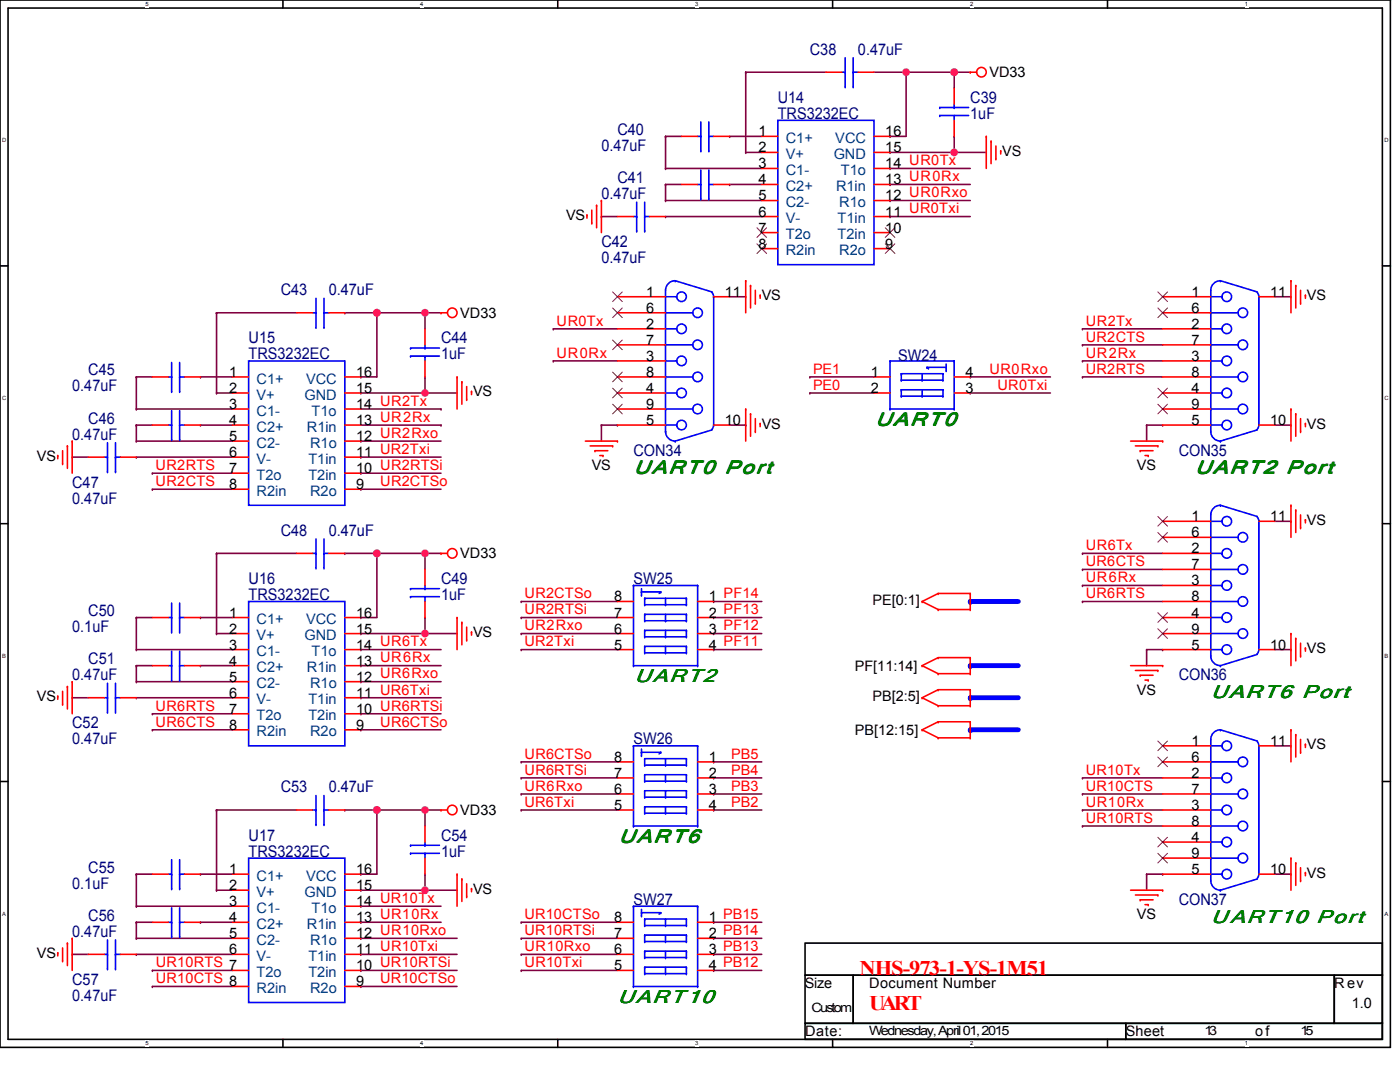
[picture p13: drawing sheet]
<svg xmlns="http://www.w3.org/2000/svg" width="279mm" height="216mm" viewBox="0 0 279 216" stroke-linecap="round" stroke-linejoin="round" font-family="sans-serif">
<defs><g id="words">
<g font-size="4.2" fill="#f00">
<text x="171.5" y="194.5">NHS-973-1-YS-1M51</text>
<text x="173.5" y="201.5">UART</text>
</g>
<g font-size="3.8" fill="#008000">
<text x="174.7" y="84.9">UART0</text>
<text x="126.4" y="94.5">UART0 Port</text>
<text x="238.4" y="94.5">UART2 Port</text>
<text x="126.7" y="136.1">UART2</text>
<text x="241.6" y="139.3">UART6 Port</text>
<text x="123.5" y="168.1">UART6</text>
<text x="241.6" y="184.2">U ART10 Port</text>
<text x="241.7" y="184.1">UART10 Port</text>
<text x="123.2" y="200.1">UART 10</text>
<text x="123.3" y="200.1">UART</text>
</g>
<g font-size="3.2" fill="#000080">
<text x="161.6" y="10.9">C38</text>
<text x="171.2" y="10.9">0.47uF</text>
<text x="155.2" y="20.5">U14</text>
<text x="155.2" y="23.7">TRS3232EC</text>
<text x="193.6" y="20.5">C39</text>
<text x="193.6" y="23.7">1uF</text>
<text x="123.2" y="26.9">C40</text>
<text x="120" y="30.1">0.47uF</text>
<text x="120" y="39.7">0.47uF</text>
<text x="123.2" y="36.5">C41</text>
<text x="120" y="49.3">C42</text>
<text x="120" y="52.5">0.47uF</text>
<text x="56" y="58.9">C43</text>
<text x="65.6" y="58.9">0.47uF</text>
<text x="49.6" y="68.5">U15</text>
<text x="49.6" y="71.7">TRS3232EC</text>
<text x="88" y="68.5">C44</text>
<text x="88" y="71.7">1uF</text>
<text x="17.6" y="74.9">C45</text>
<text x="179.2" y="72">SW24</text>
<text x="14.4" y="78.1">0.47uF</text>
<text x="14.4" y="87.7">0.47uF</text>
<text x="17.6" y="84.5">C46</text>
<text x="126.4" y="90.9">CON34</text>
<text x="235.2" y="90.9">CON35</text>
<text x="14.4" y="97.3">C47</text>
<text x="14.4" y="100.5">0.47uF</text>
<text x="56" y="106.9">C48</text>
<text x="65.6" y="106.9">0.47uF</text>
<text x="49.6" y="116.5">U16</text>
<text x="49.6" y="119.7">TRS3232EC</text>
<text x="88" y="116.5">C49</text>
<text x="88" y="119.7">1uF</text>
<text x="126.4" y="116.5">SW25</text>
<text x="17.6" y="122.9">C50</text>
<text x="14.4" y="126.1">0.1uF</text>
<text x="14.4" y="135.7">0.47uF</text>
<text x="17.6" y="132.5">C51</text>
<text x="235.2" y="135.7">CON36</text>
<text x="14.4" y="145.3">C52</text>
<text x="14.4" y="148.5">0.47uF</text>
<text x="126.4" y="148.5">SW26</text>
<text x="56" y="158.1">C53</text>
<text x="65.6" y="158.1">0.47uF</text>
<text x="49.6" y="167.7">U17</text>
<text x="88" y="167.7">C54</text>
<text x="49.6" y="170.9">TRS3232EC</text>
<text x="88" y="170.9">1uF</text>
<text x="14.4" y="177.3">0.1uF</text>
<text x="17.6" y="174.1">C55</text>
<text x="17.6" y="183.7">C56</text>
<text x="126.4" y="180.5">SW27</text>
<text x="235.2" y="180.5">CON37</text>
<text x="14.4" y="186.9">0.47uF</text>
<text x="14.4" y="196.5">C57</text>
<text x="14.4" y="199.7">0.47uF</text>
</g>
<g font-size="2.9">
<text x="197.5" y="15.4">VD33</text>
<text x="151.4" y="27.2">1</text>
<text x="176.7" y="27.2">16</text>
<text x="151.4" y="30.4">2</text>
<text x="151.4" y="33.6">3</text>
<text x="176.7" y="30.4">15</text>
<text x="176.7" y="33.6">14 UR0Tx</text>
<text x="200" y="31.1">VS</text>
<text x="151.4" y="36.8">4</text>
<text x="151.4" y="40">5</text>
<text x="176.7" y="36.8">13 UR0Rx</text>
<text x="176.7" y="40">12 UR0Rxo</text>
<text x="113" y="43.9">VS</text>
<text x="151.4" y="43.2">6</text>
<text x="151.4" y="46.4">7</text>
<text x="176.7" y="43.2">11 UR0Txi</text>
<text x="176.7" y="46.4">10</text>
<text x="151.4" y="49.6">8</text>
<text x="176.7" y="49.6">9</text>
<text x="129" y="59.2">1</text>
<text x="144.7" y="59.2">11</text>
<text x="152" y="59.9">VS</text>
<text x="237.8" y="59.2">1</text>
<text x="253.5" y="59.2">11</text>
<text x="260.8" y="59.9">VS</text>
<text x="91.9" y="63.4">VD33</text>
<text x="129" y="62.4">6</text>
<text x="129" y="65.6">2</text>
<text x="237.8" y="62.4">6</text>
<text x="237.8" y="65.6">2</text>
<text x="129" y="68.8">7</text>
<text x="237.8" y="68.8">7</text>
<text x="45.8" y="75.2">1</text>
<text x="71.1" y="75.2">16</text>
<text x="129" y="72">3</text>
<text x="129" y="75.2">8</text>
<text x="173.8" y="75.2">1</text>
<text x="192.7" y="75.2">4</text>
<text x="237.8" y="72">3</text>
<text x="237.8" y="75.2">8</text>
<text x="45.8" y="78.4">2</text>
<text x="45.8" y="81.6">3</text>
<text x="71.1" y="78.4">15</text>
<text x="71.1" y="81.6">14 UR2Tx</text>
<text x="94.4" y="79.1">VS</text>
<text x="129" y="78.4">4</text>
<text x="129" y="81.6">9</text>
<text x="173.8" y="78.4">2</text>
<text x="192.7" y="78.4">3</text>
<text x="237.8" y="78.4">4</text>
<text x="237.8" y="81.6">9</text>
<text x="45.8" y="84.8">4</text>
<text x="45.8" y="88">5</text>
<text x="71.1" y="84.8">13 UR2Rx</text>
<text x="71.1" y="88">12 UR2Rxo</text>
<text x="129" y="84.8">5</text>
<text x="144.7" y="84.8">10</text>
<text x="152" y="85.5">VS</text>
<text x="237.8" y="84.8">5</text>
<text x="253.5" y="84.8">10</text>
<text x="260.8" y="85.5">VS</text>
<text x="7.4" y="91.9">VS</text>
<text x="45.8" y="91.2">6</text>
<text x="45.8" y="94.4">7</text>
<text x="71.1" y="91.2">11 UR2Txi</text>
<text x="71.1" y="94.4">10 UR2RTSi</text>
<text x="118.1" y="93.8">VS</text>
<text x="226.9" y="93.8">VS</text>
<text x="45.8" y="97.6">8</text>
<text x="71.1" y="97.6">9</text>
<text x="237.8" y="104">1</text>
<text x="237.8" y="107.2">6</text>
<text x="253.5" y="104">11</text>
<text x="260.8" y="104.7">VS</text>
<text x="91.9" y="111.4">VD33</text>
<text x="237.8" y="110.4">2</text>
<text x="237.8" y="113.6">7</text>
<text x="237.8" y="116.8">3</text>
<text x="45.8" y="123.2">1</text>
<text x="71.1" y="123.2">16</text>
<text x="122.6" y="120">8</text>
<text x="122.6" y="123.2">7</text>
<text x="141.5" y="120">1 PF14</text>
<text x="141.5" y="123.2">2 PF13</text>
<text x="174.1" y="120.7">PE[0:1]</text>
<text x="237.8" y="120">8</text>
<text x="237.8" y="123.2">4</text>
<text x="45.8" y="126.4">2</text>
<text x="45.8" y="129.6">3</text>
<text x="71.1" y="126.4">15</text>
<text x="71.1" y="129.6">14 UR6Tx</text>
<text x="94.4" y="127.1">VS</text>
<text x="122.6" y="126.4">6</text>
<text x="122.6" y="129.6">5</text>
<text x="141.5" y="126.4">3 PF12</text>
<text x="141.5" y="129.6">4 PF11</text>
<text x="237.8" y="126.4">9</text>
<text x="237.8" y="129.6">5</text>
<text x="253.5" y="129.6">10</text>
<text x="260.8" y="130.3">VS</text>
<text x="45.8" y="132.8">4</text>
<text x="45.8" y="136">5</text>
<text x="71.1" y="132.8">13 UR6Rx</text>
<text x="71.1" y="136">12 UR6Rxo</text>
<text x="170.6" y="133.8">PF[11:14]</text>
<text x="7.4" y="139.9">VS</text>
<text x="45.8" y="139.2">6</text>
<text x="45.8" y="142.4">7</text>
<text x="71.1" y="139.2">11 UR6Txi</text>
<text x="71.1" y="142.4">10 UR6RTSi</text>
<text x="174.1" y="139.9">PB[2:5]</text>
<text x="226.9" y="138.6">VS</text>
<text x="45.8" y="145.6">8</text>
<text x="71.1" y="145.6">9</text>
<text x="170.6" y="146.6">PB[12:15]</text>
<text x="237.8" y="148.8">1</text>
<text x="253.5" y="148.8">11</text>
<text x="260.8" y="149.5">VS</text>
<text x="122.6" y="152">8</text>
<text x="122.6" y="155.2">7</text>
<text x="141.5" y="152">1</text>
<text x="141.5" y="155.2">2</text>
<text x="237.8" y="152">6</text>
<text x="237.8" y="155.2">2</text>
<text x="122.6" y="158.4">6</text>
<text x="122.6" y="161.6">5</text>
<text x="141.5" y="158.4">3</text>
<text x="141.5" y="161.6">4</text>
<text x="237.8" y="158.4">7</text>
<text x="237.8" y="161.6">3</text>
<text x="91.9" y="162.6">VD33</text>
<text x="237.8" y="164.8">8</text>
<text x="237.8" y="168">4</text>
<text x="237.8" y="171.2">9</text>
<text x="45.8" y="174.4">1</text>
<text x="45.8" y="177.6">2</text>
<text x="71.1" y="174.4">16</text>
<text x="71.1" y="177.6">15</text>
<text x="94.4" y="178.3">VS</text>
<text x="237.8" y="174.4">5</text>
<text x="253.5" y="174.4">10</text>
<text x="260.8" y="175.1">VS</text>
<text x="45.8" y="180.8">3</text>
<text x="45.8" y="184">4</text>
<text x="71.1" y="180.8">14 UR10Tx</text>
<text x="71.1" y="184">13 UR10Rx</text>
<text x="122.6" y="184">8</text>
<text x="141.5" y="184">1 PB15</text>
<text x="226.9" y="183.4">VS</text>
<text x="7.4" y="191.1">VS</text>
<text x="45.8" y="187.2">5</text>
<text x="45.8" y="190.4">6</text>
<text x="71.1" y="187.2">12 UR10Rxo</text>
<text x="71.1" y="190.4">11 UR10Txi</text>
<text x="122.6" y="187.2">7</text>
<text x="122.6" y="190.4">6</text>
<text x="141.5" y="187.2">2 PB14</text>
<text x="141.5" y="190.4">3 PB13</text>
<text x="71.1" y="193.6">10 UR10RTSi</text>
<text x="71.1" y="196.8">9</text>
<text x="122.6" y="193.6">5</text>
<text x="141.5" y="193.6">4 PB12</text>
<text x="160.6" y="197.2">Size</text>
<text x="173.5" y="197.2">Document Number</text>
<text x="266.3" y="197.2">Rev</text>
<text x="269.8" y="201">1.0</text>
<text x="160.7" y="206.8">Date:</text>
<text x="224.7" y="206.8">Sheet</text>
<text x="250.5" y="206.8">of</text>
</g>
<g font-size="2.9" fill="#004080">
<text x="156.8" y="28.5">C1+</text>
<text x="166.7" y="28.5">VCC</text>
<text x="156.8" y="31.7">V+</text>
<text x="156.8" y="34.9">C1-</text>
<text x="166.4" y="31.7">GND</text>
<text x="167.8" y="34.9">T1o</text>
<text x="156.8" y="38.1">C2+</text>
<text x="156.8" y="41.3">C2-</text>
<text x="166.8" y="38.1">R1in</text>
<text x="167.5" y="41.3">R1o</text>
<text x="156.8" y="44.5">V-</text>
<text x="156.8" y="47.7">T2o</text>
<text x="167.2" y="44.5">T1in</text>
<text x="167.2" y="47.7">T2in</text>
<text x="156.8" y="50.9">R2in</text>
<text x="167.5" y="50.9">R2o</text>
<text x="51.2" y="76.5">C1+</text>
<text x="61.1" y="76.5">VCC</text>
<text x="51.2" y="79.7">V+</text>
<text x="51.2" y="82.9">C1-</text>
<text x="60.8" y="79.7">GND</text>
<text x="62.2" y="82.9">T1o</text>
<text x="51.2" y="86.1">C2+</text>
<text x="51.2" y="89.3">C2-</text>
<text x="61.2" y="86.1">R1in</text>
<text x="61.9" y="89.3">R1o</text>
<text x="51.2" y="92.5">V-</text>
<text x="51.2" y="95.7">T2o</text>
<text x="61.6" y="92.5">T1in</text>
<text x="61.6" y="95.7">T2in</text>
<text x="51.2" y="98.9">R2in</text>
<text x="61.9" y="98.9">R2o</text>
<text x="51.2" y="124.5">C1+</text>
<text x="61.1" y="124.5">VCC</text>
<text x="51.2" y="127.7">V+</text>
<text x="51.2" y="130.9">C1-</text>
<text x="60.8" y="127.7">GND</text>
<text x="62.2" y="130.9">T1o</text>
<text x="51.2" y="134.1">C2+</text>
<text x="51.2" y="137.3">C2-</text>
<text x="61.2" y="134.1">R1in</text>
<text x="61.9" y="137.3">R1o</text>
<text x="51.2" y="140.5">V-</text>
<text x="51.2" y="143.7">T2o</text>
<text x="61.6" y="140.5">T1in</text>
<text x="61.6" y="143.7">T2in</text>
<text x="51.2" y="146.9">R2in</text>
<text x="61.9" y="146.9">R2o</text>
<text x="51.2" y="175.7">C1+</text>
<text x="51.2" y="178.9">V+</text>
<text x="60.8" y="178.9">GND</text>
<text x="61.1" y="175.7">VCC</text>
<text x="51.2" y="182.1">C1-</text>
<text x="51.2" y="185.3">C2+</text>
<text x="61.2" y="185.3">R1in</text>
<text x="62.2" y="182.1">T1o</text>
<text x="51.2" y="188.5">C2-</text>
<text x="51.2" y="191.7">V-</text>
<text x="61.6" y="191.7">T1in</text>
<text x="61.9" y="188.5">R1o</text>
<text x="51.2" y="194.9">T2o</text>
<text x="61.6" y="194.9">T2in</text>
<text x="51.2" y="198.1">R2in</text>
<text x="61.9" y="198.1">R2o</text>
</g>
<g font-size="2.9" fill="#f00">
<text x="111.1" y="65">UR0Tx</text>
<text x="216.7" y="65">UR2Tx</text>
<text x="111.1" y="71.4">UR0Rx</text>
<text x="216.7" y="68.2">UR2CTS</text>
<text x="216.7" y="71.4">UR2Rx</text>
<text x="162.3" y="77.8">PE0</text>
<text x="162.3" y="74.6">PE1</text>
<text x="197.5" y="74.6">UR0Rxo</text>
<text x="199.1" y="77.8">UR0Txi</text>
<text x="216.7" y="74.6">UR2RTS</text>
<text x="31.1" y="93.8">UR2RTS</text>
<text x="31.1" y="97">UR2CTS</text>
<text x="75.9" y="97">UR2CTSo</text>
<text x="216.7" y="113">UR6CTS</text>
<text x="216.7" y="109.8">UR6Tx</text>
<text x="104.7" y="119.4">UR2CTSo</text>
<text x="216.7" y="119.4">UR6RTS</text>
<text x="216.7" y="116.2">UR6Rx</text>
<text x="104.7" y="125.8">UR2Rxo</text>
<text x="104.7" y="122.6">UR2RTSi</text>
<text x="104.7" y="129">UR2Txi</text>
<text x="31.1" y="141.8">UR6RTS</text>
<text x="31.1" y="145">UR6CTS</text>
<text x="75.9" y="145">UR6CTSo</text>
<text x="104.7" y="154.6">UR6RTSi</text>
<text x="104.7" y="151.4">UR6CTSo</text>
<text x="145.9" y="154.6">PB4</text>
<text x="145.9" y="151.4">PB5</text>
<text x="216.7" y="154.6">UR10Tx</text>
<text x="104.7" y="161">UR6Txi</text>
<text x="104.7" y="157.8">UR6Rxo</text>
<text x="145.9" y="161">PB2</text>
<text x="145.9" y="157.8">PB3</text>
<text x="216.7" y="161">UR10Rx</text>
<text x="216.7" y="157.8">UR10CTS</text>
<text x="216.7" y="164.2">UR10RTS</text>
<text x="104.7" y="183.4">UR10CTSo</text>
<text x="104.7" y="189.8">UR10Rxo</text>
<text x="104.7" y="186.6">UR10RTSi</text>
<text x="31.1" y="193">UR10RTS 7</text>
<text x="31.1" y="196.2">UR10CTS 8</text>
<text x="75.9" y="196.2">UR10CTSo</text>
<text x="104.7" y="193">UR10Txi</text>
</g>
<g font-size="2.6">
<text x="161.9" y="202">Custom</text>
<text x="173.5" y="206.5">Wednesday, April 01, 2015</text>
<text x="240.4" y="206.5">13</text>
<text x="259.6" y="206.5">15</text>
</g>
<g font-size="1.1">
<text x="29" y="1.2">5</text>
<text x="83.9" y="1.2">4</text>
<text x="138.7" y="1.2">3</text>
<text x="193.6" y="1.2">2</text>
<text x="248.5" y="1.2">1</text>
<text x=".4" y="28.4">D</text>
<text x="276.3" y="28.4">D</text>
<text x=".4" y="79.8">C</text>
<text x="276.3" y="79.8">C</text>
<text x=".4" y="131.2">B</text>
<text x="276.3" y="131.2">B</text>
<text x=".4" y="182.7">A</text>
<text x="276.3" y="182.7">A</text>
<text x="29" y="208.6">5</text>
<text x="83.9" y="208.6">4</text>
<text x="138.7" y="208.6">3</text>
<text x="193.6" y="208.6">2</text>
<text x="248.5" y="208.6">1</text>
</g>
</g></defs>
<path d="M0 0h277.5v209h-277.5zM1.6 1.6h274.3v205.8h-274.3z" fill="none" stroke="#000" stroke-width=".32"/>
<g fill="#fff">
<path d="M29 .2h.7v1.2h-.7z"/>
<path d="M29 207.6h.7v1.2h-.7z"/>
</g>
<path d="M56.5 0v1.6M56.5 207.4v1.6" fill="none" stroke="#000" stroke-width=".32"/>
<g fill="#fff">
<path d="M83.9 .2h.6v1.2h-.6z"/>
<path d="M83.9 207.6h.6v1.2h-.6z"/>
</g>
<path d="M111.3 0v1.6M111.3 207.4v1.6" fill="none" stroke="#000" stroke-width=".32"/>
<g fill="#fff">
<path d="M138.7 .2h.7v1.2h-.7z"/>
<path d="M138.7 207.6h.7v1.2h-.7z"/>
</g>
<path d="M166.2 0v1.6M166.2 207.4v1.6" fill="none" stroke="#000" stroke-width=".32"/>
<g fill="#fff">
<path d="M193.6 .2h.6v1.2h-.6z"/>
<path d="M193.6 207.6h.6v1.2h-.6z"/>
</g>
<path d="M221 0v1.6M221 207.4v1.6" fill="none" stroke="#000" stroke-width=".32"/>
<g fill="#fff">
<path d="M248.5 .2h.6v1.2h-.6z"/>
<path d="M248.5 207.6h.6v1.2h-.6z"/>
<path d="M.4 27.3h.8v1.3h-.8z"/>
<path d="M276.3 27.3h.8v1.3h-.8z"/>
<path d="M.4 78.8h.8v1.2h-.8z"/>
<path d="M276.3 78.8h.8v1.2h-.8z"/>
</g>
<path d="M0 53h1.6M275.9 53h1.6" fill="none" stroke="#000" stroke-width=".32"/>
<g fill="#fff">
<path d="M.4 130.2h.8v1.3h-.8z"/>
<path d="M276.3 130.2h.7v1.3h-.7z"/>
</g>
<path d="M0 104.5h1.6M275.9 104.5h1.6" fill="none" stroke="#000" stroke-width=".32"/>
<g fill="#fff">
<path d="M.4 181.7h.8v1.2h-.8z"/>
<path d="M276.3 181.7h.7v1.2h-.7z"/>
</g>
<path d="M0 155.9h1.6M275.9 155.9h1.6" fill="none" stroke="#000" stroke-width=".32"/>
<path d="M142.4 123.2h9.6" fill="none" stroke="#800040" stroke-width=".32"/>
<circle cx="142.4" cy="123.2" r=".16" fill="#800040"/>
<path d="M142.4 120h9.6" fill="none" stroke="#800040" stroke-width=".32"/>
<circle cx="142.4" cy="120" r=".16" fill="#800040"/>
<path d="M142.4 129.6h9.6" fill="none" stroke="#800040" stroke-width=".32"/>
<circle cx="142.4" cy="129.6" r=".16" fill="#800040"/>
<path d="M142.4 126.4h9.6" fill="none" stroke="#800040" stroke-width=".32"/>
<circle cx="142.4" cy="126.4" r=".16" fill="#800040"/>
<path d="M142.4 155.2h9.6" fill="none" stroke="#800040" stroke-width=".32"/>
<circle cx="142.4" cy="155.2" r=".16" fill="#800040"/>
<path d="M142.4 152h9.6" fill="none" stroke="#800040" stroke-width=".32"/>
<circle cx="142.4" cy="152" r=".16" fill="#800040"/>
<path d="M142.4 161.6h9.6" fill="none" stroke="#800040" stroke-width=".32"/>
<circle cx="142.4" cy="161.6" r=".16" fill="#800040"/>
<path d="M142.4 158.4h9.6" fill="none" stroke="#800040" stroke-width=".32"/>
<circle cx="142.4" cy="158.4" r=".16" fill="#800040"/>
<path d="M228.8 84.8h3.2" fill="none" stroke="#800040" stroke-width=".32"/>
<circle cx="232" cy="84.8" r=".16" fill="#800040"/>
<path d="M254.4 59.2h3.2" fill="none" stroke="#800040" stroke-width=".32"/>
<circle cx="257.6" cy="59.2" r=".16" fill="#800040"/>
<path d="M254.4 84.8h3.2" fill="none" stroke="#800040" stroke-width=".32"/>
<circle cx="257.6" cy="84.8" r=".16" fill="#800040"/>
<path d="M120 84.8h3.2" fill="none" stroke="#800040" stroke-width=".32"/>
<circle cx="123.2" cy="84.8" r=".16" fill="#800040"/>
<path d="M145.6 59.2h3.2" fill="none" stroke="#800040" stroke-width=".32"/>
<circle cx="148.8" cy="59.2" r=".16" fill="#800040"/>
<path d="M145.6 84.8h3.2" fill="none" stroke="#800040" stroke-width=".32"/>
<circle cx="148.8" cy="84.8" r=".16" fill="#800040"/>
<path d="M110.4 65.6h12.8" fill="none" stroke="#800040" stroke-width=".32"/>
<circle cx="110.4" cy="65.6" r=".16" fill="#800040"/>
<path d="M110.4 72h12.8" fill="none" stroke="#800040" stroke-width=".32"/>
<circle cx="110.4" cy="72" r=".16" fill="#800040"/>
<path d="M27.2 84.8v3.2" fill="none" stroke="#800040" stroke-width=".32"/>
<circle cx="27.2" cy="84.8" r=".16" fill="#800040"/>
<path d="M27.2 75.2v6.4" fill="none" stroke="#800040" stroke-width=".32"/>
<circle cx="27.2" cy="75.2" r=".16" fill="#800040"/>
<path d="M40 75.2h6.4" fill="none" stroke="#800040" stroke-width=".32"/>
<circle cx="40" cy="75.2" r=".16" fill="#800040"/>
<path d="M40 84.8h6.4" fill="none" stroke="#800040" stroke-width=".32"/>
<circle cx="40" cy="84.8" r=".16" fill="#800040"/>
<path d="M27.2 88h19.2" fill="none" stroke="#800040" stroke-width=".32"/>
<circle cx="27.2" cy="88" r=".16" fill="#800040"/>
<path d="M72 91.2h16" fill="none" stroke="#800040" stroke-width=".32"/>
<circle cx="72" cy="91.2" r=".16" fill="#800040"/>
<path d="M84.8 62.4v3.2" fill="none" stroke="#800040" stroke-width=".32"/>
<circle cx="84.8" cy="62.4" r=".16" fill="#800040"/>
<path d="M27.2 81.6h19.2" fill="none" stroke="#800040" stroke-width=".32"/>
<circle cx="27.2" cy="81.6" r=".16" fill="#800040"/>
<path d="M43.2 78.4h3.2" fill="none" stroke="#800040" stroke-width=".32"/>
<circle cx="43.2" cy="78.4" r=".16" fill="#800040"/>
<path d="M43.2 62.4h16" fill="none" stroke="#800040" stroke-width=".32"/>
<circle cx="43.2" cy="62.4" r=".16" fill="#800040"/>
<path d="M27.2 84.8h3.2" fill="none" stroke="#800040" stroke-width=".32"/>
<circle cx="27.2" cy="84.8" r=".16" fill="#800040"/>
<path d="M27.2 91.2h19.2" fill="none" stroke="#800040" stroke-width=".32"/>
<circle cx="27.2" cy="91.2" r=".16" fill="#800040"/>
<path d="M27.2 75.2h3.2" fill="none" stroke="#800040" stroke-width=".32"/>
<circle cx="27.2" cy="75.2" r=".16" fill="#800040"/>
<path d="M43.2 62.4v16" fill="none" stroke="#800040" stroke-width=".32"/>
<circle cx="43.2" cy="62.4" r=".16" fill="#800040"/>
<path d="M84.8 75.2v3.2" fill="none" stroke="#800040" stroke-width=".32"/>
<circle cx="84.8" cy="75.2" r=".16" fill="#800040"/>
<path d="M72 88h16" fill="none" stroke="#800040" stroke-width=".32"/>
<circle cx="72" cy="88" r=".16" fill="#800040"/>
<path d="M72 94.4h16" fill="none" stroke="#800040" stroke-width=".32"/>
<circle cx="72" cy="94.4" r=".16" fill="#800040"/>
<path d="M72 97.6h16" fill="none" stroke="#800040" stroke-width=".32"/>
<circle cx="72" cy="97.6" r=".16" fill="#800040"/>
<path d="M14.4 91.2h3.2" fill="none" stroke="#800040" stroke-width=".32"/>
<circle cx="14.4" cy="91.2" r=".16" fill="#800040"/>
<path d="M75.2 62.4v12.8" fill="none" stroke="#800040" stroke-width=".32"/>
<circle cx="75.2" cy="62.4" r=".16" fill="#800040"/>
<path d="M216 75.2h16" fill="none" stroke="#800040" stroke-width=".32"/>
<circle cx="216" cy="75.2" r=".16" fill="#800040"/>
<path d="M216 68.8h16" fill="none" stroke="#800040" stroke-width=".32"/>
<circle cx="216" cy="68.8" r=".16" fill="#800040"/>
<path d="M216 65.6h16" fill="none" stroke="#800040" stroke-width=".32"/>
<circle cx="216" cy="65.6" r=".16" fill="#800040"/>
<path d="M216 72h16" fill="none" stroke="#800040" stroke-width=".32"/>
<circle cx="216" cy="72" r=".16" fill="#800040"/>
<path d="M30.4 94.4h16" fill="none" stroke="#800040" stroke-width=".32"/>
<circle cx="30.4" cy="94.4" r=".16" fill="#800040"/>
<path d="M30.4 97.6h16" fill="none" stroke="#800040" stroke-width=".32"/>
<circle cx="30.4" cy="97.6" r=".16" fill="#800040"/>
<path d="M72 81.6h16" fill="none" stroke="#800040" stroke-width=".32"/>
<circle cx="88" cy="81.6" r=".16" fill="#800040"/>
<path d="M72 84.8h16" fill="none" stroke="#800040" stroke-width=".32"/>
<circle cx="88" cy="84.8" r=".16" fill="#800040"/>
<path d="M104 129.6h19.2" fill="none" stroke="#800040" stroke-width=".32"/>
<circle cx="104" cy="129.6" r=".16" fill="#800040"/>
<path d="M104 126.4h19.2" fill="none" stroke="#800040" stroke-width=".32"/>
<circle cx="104" cy="126.4" r=".16" fill="#800040"/>
<path d="M104 123.2h19.2" fill="none" stroke="#800040" stroke-width=".32"/>
<circle cx="104" cy="123.2" r=".16" fill="#800040"/>
<path d="M104 120h19.2" fill="none" stroke="#800040" stroke-width=".32"/>
<circle cx="104" cy="120" r=".16" fill="#800040"/>
<path d="M132.8 36.8v3.2" fill="none" stroke="#800040" stroke-width=".32"/>
<circle cx="132.8" cy="36.8" r=".16" fill="#800040"/>
<path d="M132.8 27.2v6.4" fill="none" stroke="#800040" stroke-width=".32"/>
<circle cx="132.8" cy="27.2" r=".16" fill="#800040"/>
<path d="M145.6 27.2h6.4" fill="none" stroke="#800040" stroke-width=".32"/>
<circle cx="145.6" cy="27.2" r=".16" fill="#800040"/>
<path d="M145.6 36.8h6.4" fill="none" stroke="#800040" stroke-width=".32"/>
<circle cx="145.6" cy="36.8" r=".16" fill="#800040"/>
<path d="M132.8 40h19.2" fill="none" stroke="#800040" stroke-width=".32"/>
<circle cx="132.8" cy="40" r=".16" fill="#800040"/>
<path d="M177.6 43.2h16" fill="none" stroke="#800040" stroke-width=".32"/>
<circle cx="177.6" cy="43.2" r=".16" fill="#800040"/>
<path d="M177.6 33.6h16" fill="none" stroke="#800040" stroke-width=".32"/>
<circle cx="177.6" cy="33.6" r=".16" fill="#800040"/>
<path d="M132.8 33.6h19.2" fill="none" stroke="#800040" stroke-width=".32"/>
<circle cx="132.8" cy="33.6" r=".16" fill="#800040"/>
<path d="M148.8 30.4h3.2" fill="none" stroke="#800040" stroke-width=".32"/>
<circle cx="148.8" cy="30.4" r=".16" fill="#800040"/>
<path d="M148.8 14.4h16" fill="none" stroke="#800040" stroke-width=".32"/>
<circle cx="148.8" cy="14.4" r=".16" fill="#800040"/>
<path d="M132.8 36.8h3.2" fill="none" stroke="#800040" stroke-width=".32"/>
<circle cx="132.8" cy="36.8" r=".16" fill="#800040"/>
<path d="M132.8 43.2h19.2" fill="none" stroke="#800040" stroke-width=".32"/>
<circle cx="132.8" cy="43.2" r=".16" fill="#800040"/>
<path d="M132.8 27.2h3.2" fill="none" stroke="#800040" stroke-width=".32"/>
<circle cx="132.8" cy="27.2" r=".16" fill="#800040"/>
<path d="M177.6 36.8h16" fill="none" stroke="#800040" stroke-width=".32"/>
<circle cx="177.6" cy="36.8" r=".16" fill="#800040"/>
<path d="M148.8 14.4v16" fill="none" stroke="#800040" stroke-width=".32"/>
<circle cx="148.8" cy="14.4" r=".16" fill="#800040"/>
<path d="M177.6 27.2h3.2" fill="none" stroke="#800040" stroke-width=".32"/>
<circle cx="177.6" cy="27.2" r=".16" fill="#800040"/>
<path d="M177.6 40h16" fill="none" stroke="#800040" stroke-width=".32"/>
<circle cx="177.6" cy="40" r=".16" fill="#800040"/>
<path d="M190.4 27.2v3.2" fill="none" stroke="#800040" stroke-width=".32"/>
<circle cx="190.4" cy="27.2" r=".16" fill="#800040"/>
<path d="M120 43.2h3.2" fill="none" stroke="#800040" stroke-width=".32"/>
<circle cx="120" cy="43.2" r=".16" fill="#800040"/>
<path d="M193.6 120h9.6" fill="none" stroke="#00f" stroke-width=".96"/>
<circle cx="193.6" cy="120" r=".48" fill="#00f"/>
<path d="M193.6 132.8h9.6" fill="none" stroke="#00f" stroke-width=".96"/>
<circle cx="193.6" cy="132.8" r=".48" fill="#00f"/>
<path d="M193.6 139.2h9.6" fill="none" stroke="#00f" stroke-width=".96"/>
<circle cx="193.6" cy="139.2" r=".48" fill="#00f"/>
<path d="M193.6 145.6h9.6" fill="none" stroke="#00f" stroke-width=".96"/>
<circle cx="193.6" cy="145.6" r=".48" fill="#00f"/>
<path d="M142.4 187.2h9.6" fill="none" stroke="#800040" stroke-width=".32"/>
<circle cx="142.4" cy="187.2" r=".16" fill="#800040"/>
<path d="M142.4 184h9.6" fill="none" stroke="#800040" stroke-width=".32"/>
<circle cx="142.4" cy="184" r=".16" fill="#800040"/>
<path d="M142.4 193.6h9.6" fill="none" stroke="#800040" stroke-width=".32"/>
<circle cx="142.4" cy="193.6" r=".16" fill="#800040"/>
<path d="M142.4 190.4h9.6" fill="none" stroke="#800040" stroke-width=".32"/>
<circle cx="142.4" cy="190.4" r=".16" fill="#800040"/>
<path d="M104 161.6h19.2" fill="none" stroke="#800040" stroke-width=".32"/>
<circle cx="104" cy="161.6" r=".16" fill="#800040"/>
<path d="M104 158.4h19.2" fill="none" stroke="#800040" stroke-width=".32"/>
<circle cx="104" cy="158.4" r=".16" fill="#800040"/>
<path d="M104 155.2h19.2" fill="none" stroke="#800040" stroke-width=".32"/>
<circle cx="104" cy="155.2" r=".16" fill="#800040"/>
<path d="M104 152h19.2" fill="none" stroke="#800040" stroke-width=".32"/>
<circle cx="104" cy="152" r=".16" fill="#800040"/>
<path d="M104 193.6h19.2" fill="none" stroke="#800040" stroke-width=".32"/>
<circle cx="104" cy="193.6" r=".16" fill="#800040"/>
<path d="M104 190.4h19.2" fill="none" stroke="#800040" stroke-width=".32"/>
<circle cx="104" cy="190.4" r=".16" fill="#800040"/>
<path d="M104 187.2h19.2" fill="none" stroke="#800040" stroke-width=".32"/>
<circle cx="104" cy="187.2" r=".16" fill="#800040"/>
<path d="M104 184h19.2" fill="none" stroke="#800040" stroke-width=".32"/>
<circle cx="104" cy="184" r=".16" fill="#800040"/>
<path d="M72 78.4h12.8" fill="none" stroke="#800040" stroke-width=".32"/>
<circle cx="72" cy="78.4" r=".16" fill="#800040"/>
<path d="M228.8 84.8v3.2" fill="none" stroke="#800040" stroke-width=".32"/>
<circle cx="228.8" cy="84.8" r=".16" fill="#800040"/>
<path d="M120 84.8v3.2" fill="none" stroke="#800040" stroke-width=".32"/>
<circle cx="120" cy="84.8" r=".16" fill="#800040"/>
<path d="M177.6 30.4h12.8" fill="none" stroke="#800040" stroke-width=".32"/>
<circle cx="177.6" cy="30.4" r=".16" fill="#800040"/>
<path d="M84.8 78.4h6.4" fill="none" stroke="#800040" stroke-width=".32"/>
<circle cx="84.8" cy="78.4" r=".16" fill="#800040"/>
<path d="M190.4 30.4h6.4" fill="none" stroke="#800040" stroke-width=".32"/>
<circle cx="190.4" cy="30.4" r=".16" fill="#800040"/>
<path d="M72 75.2h3.2" fill="none" stroke="#800040" stroke-width=".32"/>
<circle cx="72" cy="75.2" r=".16" fill="#800040"/>
<path d="M68.8 62.4h6.4" fill="none" stroke="#800040" stroke-width=".32"/>
<circle cx="68.8" cy="62.4" r=".16" fill="#800040"/>
<path d="M75.2 62.4h9.6" fill="none" stroke="#800040" stroke-width=".32"/>
<circle cx="75.2" cy="62.4" r=".16" fill="#800040"/>
<path d="M174.4 14.4h6.4" fill="none" stroke="#800040" stroke-width=".32"/>
<circle cx="180.8" cy="14.4" r=".16" fill="#800040"/>
<path d="M180.8 14.4v12.8" fill="none" stroke="#800040" stroke-width=".32"/>
<circle cx="180.8" cy="14.4" r=".16" fill="#800040"/>
<path d="M180.8 14.4h9.6" fill="none" stroke="#800040" stroke-width=".32"/>
<circle cx="190.4" cy="14.4" r=".16" fill="#800040"/>
<path d="M190.4 14.4h3.2" fill="none" stroke="#800040" stroke-width=".32"/>
<circle cx="190.4" cy="14.4" r=".16" fill="#800040"/>
<path d="M84.8 62.4h3.2" fill="none" stroke="#800040" stroke-width=".32"/>
<circle cx="84.8" cy="62.4" r=".16" fill="#800040"/>
<path d="M190.4 14.4v3.2" fill="none" stroke="#800040" stroke-width=".32"/>
<circle cx="190.4" cy="14.4" r=".16" fill="#800040"/>
<path d="M27.2 132.8v3.2" fill="none" stroke="#800040" stroke-width=".32"/>
<circle cx="27.2" cy="132.8" r=".16" fill="#800040"/>
<path d="M27.2 123.2v6.4" fill="none" stroke="#800040" stroke-width=".32"/>
<circle cx="27.2" cy="123.2" r=".16" fill="#800040"/>
<path d="M40 123.2h6.4" fill="none" stroke="#800040" stroke-width=".32"/>
<circle cx="40" cy="123.2" r=".16" fill="#800040"/>
<path d="M75.2 110.4h9.6" fill="none" stroke="#800040" stroke-width=".32"/>
<circle cx="75.2" cy="110.4" r=".16" fill="#800040"/>
<path d="M40 132.8h6.4" fill="none" stroke="#800040" stroke-width=".32"/>
<circle cx="40" cy="132.8" r=".16" fill="#800040"/>
<path d="M27.2 136h19.2" fill="none" stroke="#800040" stroke-width=".32"/>
<circle cx="27.2" cy="136" r=".16" fill="#800040"/>
<path d="M84.8 110.4v3.2" fill="none" stroke="#800040" stroke-width=".32"/>
<circle cx="84.8" cy="110.4" r=".16" fill="#800040"/>
<path d="M68.8 110.4h6.4" fill="none" stroke="#800040" stroke-width=".32"/>
<circle cx="68.8" cy="110.4" r=".16" fill="#800040"/>
<path d="M27.2 129.6h19.2" fill="none" stroke="#800040" stroke-width=".32"/>
<circle cx="27.2" cy="129.6" r=".16" fill="#800040"/>
<path d="M43.2 126.4h3.2" fill="none" stroke="#800040" stroke-width=".32"/>
<circle cx="43.2" cy="126.4" r=".16" fill="#800040"/>
<path d="M43.2 110.4h16" fill="none" stroke="#800040" stroke-width=".32"/>
<circle cx="43.2" cy="110.4" r=".16" fill="#800040"/>
<path d="M84.8 110.4h3.2" fill="none" stroke="#800040" stroke-width=".32"/>
<circle cx="84.8" cy="110.4" r=".16" fill="#800040"/>
<path d="M27.2 132.8h3.2" fill="none" stroke="#800040" stroke-width=".32"/>
<circle cx="27.2" cy="132.8" r=".16" fill="#800040"/>
<path d="M27.2 139.2h19.2" fill="none" stroke="#800040" stroke-width=".32"/>
<circle cx="27.2" cy="139.2" r=".16" fill="#800040"/>
<path d="M27.2 123.2h3.2" fill="none" stroke="#800040" stroke-width=".32"/>
<circle cx="27.2" cy="123.2" r=".16" fill="#800040"/>
<path d="M43.2 110.4v16" fill="none" stroke="#800040" stroke-width=".32"/>
<circle cx="43.2" cy="110.4" r=".16" fill="#800040"/>
<path d="M72 123.2h3.2" fill="none" stroke="#800040" stroke-width=".32"/>
<circle cx="72" cy="123.2" r=".16" fill="#800040"/>
<path d="M84.8 126.4h6.4" fill="none" stroke="#800040" stroke-width=".32"/>
<circle cx="84.8" cy="126.4" r=".16" fill="#800040"/>
<path d="M84.8 123.2v3.2" fill="none" stroke="#800040" stroke-width=".32"/>
<circle cx="84.8" cy="123.2" r=".16" fill="#800040"/>
<path d="M14.4 139.2h3.2" fill="none" stroke="#800040" stroke-width=".32"/>
<circle cx="14.4" cy="139.2" r=".16" fill="#800040"/>
<path d="M75.2 110.4v12.8" fill="none" stroke="#800040" stroke-width=".32"/>
<circle cx="75.2" cy="110.4" r=".16" fill="#800040"/>
<path d="M72 126.4h12.8" fill="none" stroke="#800040" stroke-width=".32"/>
<circle cx="72" cy="126.4" r=".16" fill="#800040"/>
<path d="M30.4 142.4h16" fill="none" stroke="#800040" stroke-width=".32"/>
<circle cx="30.4" cy="142.4" r=".16" fill="#800040"/>
<path d="M30.4 145.6h16" fill="none" stroke="#800040" stroke-width=".32"/>
<circle cx="30.4" cy="145.6" r=".16" fill="#800040"/>
<path d="M72 129.6h16" fill="none" stroke="#800040" stroke-width=".32"/>
<circle cx="72" cy="129.6" r=".16" fill="#800040"/>
<path d="M72 132.8h16" fill="none" stroke="#800040" stroke-width=".32"/>
<circle cx="72" cy="132.8" r=".16" fill="#800040"/>
<path d="M72 139.2h16" fill="none" stroke="#800040" stroke-width=".32"/>
<circle cx="72" cy="139.2" r=".16" fill="#800040"/>
<path d="M72 136h16" fill="none" stroke="#800040" stroke-width=".32"/>
<circle cx="72" cy="136" r=".16" fill="#800040"/>
<path d="M72 142.4h16" fill="none" stroke="#800040" stroke-width=".32"/>
<circle cx="72" cy="142.4" r=".16" fill="#800040"/>
<path d="M72 145.6h16" fill="none" stroke="#800040" stroke-width=".32"/>
<circle cx="72" cy="145.6" r=".16" fill="#800040"/>
<path d="M216 120h16" fill="none" stroke="#800040" stroke-width=".32"/>
<circle cx="216" cy="120" r=".16" fill="#800040"/>
<path d="M216 113.6h16" fill="none" stroke="#800040" stroke-width=".32"/>
<circle cx="216" cy="113.6" r=".16" fill="#800040"/>
<path d="M216 110.4h16" fill="none" stroke="#800040" stroke-width=".32"/>
<circle cx="216" cy="110.4" r=".16" fill="#800040"/>
<path d="M216 116.8h16" fill="none" stroke="#800040" stroke-width=".32"/>
<circle cx="216" cy="116.8" r=".16" fill="#800040"/>
<path d="M228.8 129.6h3.2" fill="none" stroke="#800040" stroke-width=".32"/>
<circle cx="232" cy="129.6" r=".16" fill="#800040"/>
<path d="M254.4 104h3.2" fill="none" stroke="#800040" stroke-width=".32"/>
<circle cx="257.6" cy="104" r=".16" fill="#800040"/>
<path d="M254.4 129.6h3.2" fill="none" stroke="#800040" stroke-width=".32"/>
<circle cx="257.6" cy="129.6" r=".16" fill="#800040"/>
<path d="M228.8 129.6v3.2" fill="none" stroke="#800040" stroke-width=".32"/>
<circle cx="228.8" cy="129.6" r=".16" fill="#800040"/>
<path d="M27.2 184v3.2" fill="none" stroke="#800040" stroke-width=".32"/>
<circle cx="27.2" cy="184" r=".16" fill="#800040"/>
<path d="M75.2 161.6h9.6" fill="none" stroke="#800040" stroke-width=".32"/>
<circle cx="75.2" cy="161.6" r=".16" fill="#800040"/>
<path d="M27.2 174.4v6.4" fill="none" stroke="#800040" stroke-width=".32"/>
<circle cx="27.2" cy="174.4" r=".16" fill="#800040"/>
<path d="M40 174.4h6.4" fill="none" stroke="#800040" stroke-width=".32"/>
<circle cx="40" cy="174.4" r=".16" fill="#800040"/>
<path d="M40 184h6.4" fill="none" stroke="#800040" stroke-width=".32"/>
<circle cx="40" cy="184" r=".16" fill="#800040"/>
<path d="M27.2 187.2h19.2" fill="none" stroke="#800040" stroke-width=".32"/>
<circle cx="27.2" cy="187.2" r=".16" fill="#800040"/>
<path d="M72 180.8h16" fill="none" stroke="#800040" stroke-width=".32"/>
<circle cx="72" cy="180.8" r=".16" fill="#800040"/>
<path d="M84.8 161.6h3.2" fill="none" stroke="#800040" stroke-width=".32"/>
<circle cx="84.8" cy="161.6" r=".16" fill="#800040"/>
<path d="M84.8 161.6v3.2" fill="none" stroke="#800040" stroke-width=".32"/>
<circle cx="84.8" cy="161.6" r=".16" fill="#800040"/>
<path d="M68.8 161.6h6.4" fill="none" stroke="#800040" stroke-width=".32"/>
<circle cx="68.8" cy="161.6" r=".16" fill="#800040"/>
<path d="M27.2 180.8h19.2" fill="none" stroke="#800040" stroke-width=".32"/>
<circle cx="27.2" cy="180.8" r=".16" fill="#800040"/>
<path d="M27.2 184h3.2" fill="none" stroke="#800040" stroke-width=".32"/>
<circle cx="27.2" cy="184" r=".16" fill="#800040"/>
<path d="M43.2 177.6h3.2" fill="none" stroke="#800040" stroke-width=".32"/>
<circle cx="43.2" cy="177.6" r=".16" fill="#800040"/>
<path d="M43.2 161.6h16" fill="none" stroke="#800040" stroke-width=".32"/>
<circle cx="43.2" cy="161.6" r=".16" fill="#800040"/>
<path d="M27.2 190.4h19.2" fill="none" stroke="#800040" stroke-width=".32"/>
<circle cx="27.2" cy="190.4" r=".16" fill="#800040"/>
<path d="M27.2 174.4h3.2" fill="none" stroke="#800040" stroke-width=".32"/>
<circle cx="27.2" cy="174.4" r=".16" fill="#800040"/>
<path d="M72 184h16" fill="none" stroke="#800040" stroke-width=".32"/>
<circle cx="72" cy="184" r=".16" fill="#800040"/>
<path d="M43.2 161.6v16" fill="none" stroke="#800040" stroke-width=".32"/>
<circle cx="43.2" cy="161.6" r=".16" fill="#800040"/>
<path d="M84.8 174.4v3.2" fill="none" stroke="#800040" stroke-width=".32"/>
<circle cx="84.8" cy="174.4" r=".16" fill="#800040"/>
<path d="M84.8 177.6h6.4" fill="none" stroke="#800040" stroke-width=".32"/>
<circle cx="84.8" cy="177.6" r=".16" fill="#800040"/>
<path d="M72 174.4h3.2" fill="none" stroke="#800040" stroke-width=".32"/>
<circle cx="72" cy="174.4" r=".16" fill="#800040"/>
<path d="M30.4 193.6h16" fill="none" stroke="#800040" stroke-width=".32"/>
<circle cx="30.4" cy="193.6" r=".16" fill="#800040"/>
<path d="M30.4 196.8h16" fill="none" stroke="#800040" stroke-width=".32"/>
<circle cx="30.4" cy="196.8" r=".16" fill="#800040"/>
<path d="M14.4 190.4h3.2" fill="none" stroke="#800040" stroke-width=".32"/>
<circle cx="14.4" cy="190.4" r=".16" fill="#800040"/>
<path d="M75.2 161.6v12.8" fill="none" stroke="#800040" stroke-width=".32"/>
<circle cx="75.2" cy="161.6" r=".16" fill="#800040"/>
<path d="M72 177.6h12.8" fill="none" stroke="#800040" stroke-width=".32"/>
<circle cx="72" cy="177.6" r=".16" fill="#800040"/>
<path d="M72 190.4h19.2" fill="none" stroke="#800040" stroke-width=".32"/>
<circle cx="72" cy="190.4" r=".16" fill="#800040"/>
<path d="M72 187.2h19.2" fill="none" stroke="#800040" stroke-width=".32"/>
<circle cx="72" cy="187.2" r=".16" fill="#800040"/>
<path d="M72 193.6h19.2" fill="none" stroke="#800040" stroke-width=".32"/>
<circle cx="72" cy="193.6" r=".16" fill="#800040"/>
<path d="M72 196.8h19.2" fill="none" stroke="#800040" stroke-width=".32"/>
<circle cx="72" cy="196.8" r=".16" fill="#800040"/>
<path d="M228.8 174.4v3.2" fill="none" stroke="#800040" stroke-width=".32"/>
<circle cx="228.8" cy="174.4" r=".16" fill="#800040"/>
<path d="M228.8 174.4h3.2" fill="none" stroke="#800040" stroke-width=".32"/>
<circle cx="232" cy="174.4" r=".16" fill="#800040"/>
<path d="M254.4 148.8h3.2" fill="none" stroke="#800040" stroke-width=".32"/>
<circle cx="257.6" cy="148.8" r=".16" fill="#800040"/>
<path d="M254.4 174.4h3.2" fill="none" stroke="#800040" stroke-width=".32"/>
<circle cx="257.6" cy="174.4" r=".16" fill="#800040"/>
<path d="M216 164.8h16" fill="none" stroke="#800040" stroke-width=".32"/>
<circle cx="216" cy="164.8" r=".16" fill="#800040"/>
<path d="M216 158.4h16" fill="none" stroke="#800040" stroke-width=".32"/>
<circle cx="216" cy="158.4" r=".16" fill="#800040"/>
<path d="M216 155.2h16" fill="none" stroke="#800040" stroke-width=".32"/>
<circle cx="216" cy="155.2" r=".16" fill="#800040"/>
<path d="M216 161.6h16" fill="none" stroke="#800040" stroke-width=".32"/>
<circle cx="216" cy="161.6" r=".16" fill="#800040"/>
<path d="M161.6 78.4h12.8" fill="none" stroke="#800040" stroke-width=".32"/>
<circle cx="161.6" cy="78.4" r=".16" fill="#800040"/>
<path d="M161.6 75.2h12.8" fill="none" stroke="#800040" stroke-width=".32"/>
<circle cx="161.6" cy="75.2" r=".16" fill="#800040"/>
<path d="M193.6 75.2h16" fill="none" stroke="#800040" stroke-width=".32"/>
<circle cx="193.6" cy="75.2" r=".16" fill="#800040"/>
<path d="M193.6 78.4h16" fill="none" stroke="#800040" stroke-width=".32"/>
<circle cx="193.6" cy="78.4" r=".16" fill="#800040"/>
<path d="M184 120l3.2 1.6" fill="none" stroke="#f00" stroke-width=".32"/>
<circle cx="187.2" cy="121.6" r=".16" fill="#f00"/>
<path d="M187.2 121.6h6.4" fill="none" stroke="#f00" stroke-width=".32"/>
<circle cx="193.6" cy="121.6" r=".16" fill="#f00"/>
<path d="M193.6 118.4v3.2" fill="none" stroke="#f00" stroke-width=".32"/>
<circle cx="193.6" cy="118.4" r=".16" fill="#f00"/>
<path d="M187.2 118.4h6.4" fill="none" stroke="#f00" stroke-width=".32"/>
<circle cx="187.2" cy="118.4" r=".16" fill="#f00"/>
<path d="M187.2 118.4l-3.2 1.6" fill="none" stroke="#f00" stroke-width=".32"/>
<circle cx="184" cy="120" r=".16" fill="#f00"/>
<path d="M187.2 131.2l-3.2 1.6" fill="none" stroke="#f00" stroke-width=".32"/>
<circle cx="187.2" cy="131.2" r=".16" fill="#f00"/>
<path d="M187.2 131.2h6.4" fill="none" stroke="#f00" stroke-width=".32"/>
<circle cx="193.6" cy="131.2" r=".16" fill="#f00"/>
<path d="M193.6 131.2v3.2" fill="none" stroke="#f00" stroke-width=".32"/>
<circle cx="193.6" cy="134.4" r=".16" fill="#f00"/>
<path d="M187.2 134.4h6.4" fill="none" stroke="#f00" stroke-width=".32"/>
<circle cx="187.2" cy="134.4" r=".16" fill="#f00"/>
<path d="M184 132.8l3.2 1.6" fill="none" stroke="#f00" stroke-width=".32"/>
<circle cx="184" cy="132.8" r=".16" fill="#f00"/>
<path d="M184 139.2l3.2 1.6" fill="none" stroke="#f00" stroke-width=".32"/>
<circle cx="187.2" cy="140.8" r=".16" fill="#f00"/>
<path d="M187.2 140.8h6.4" fill="none" stroke="#f00" stroke-width=".32"/>
<circle cx="193.6" cy="140.8" r=".16" fill="#f00"/>
<path d="M193.6 137.6v3.2" fill="none" stroke="#f00" stroke-width=".32"/>
<circle cx="193.6" cy="137.6" r=".16" fill="#f00"/>
<path d="M187.2 137.6h6.4" fill="none" stroke="#f00" stroke-width=".32"/>
<circle cx="187.2" cy="137.6" r=".16" fill="#f00"/>
<path d="M187.2 137.6l-3.2 1.6" fill="none" stroke="#f00" stroke-width=".32"/>
<circle cx="184" cy="139.2" r=".16" fill="#f00"/>
<path d="M187.2 144l-3.2 1.6" fill="none" stroke="#f00" stroke-width=".32"/>
<circle cx="187.2" cy="144" r=".16" fill="#f00"/>
<path d="M187.2 144h6.4" fill="none" stroke="#f00" stroke-width=".32"/>
<circle cx="193.6" cy="144" r=".16" fill="#f00"/>
<path d="M193.6 144v3.2" fill="none" stroke="#f00" stroke-width=".32"/>
<circle cx="193.6" cy="147.2" r=".16" fill="#f00"/>
<path d="M187.2 147.2h6.4" fill="none" stroke="#f00" stroke-width=".32"/>
<circle cx="187.2" cy="147.2" r=".16" fill="#f00"/>
<path d="M184 145.6l3.2 1.6" fill="none" stroke="#f00" stroke-width=".32"/>
<circle cx="184" cy="145.6" r=".16" fill="#f00"/>
<path d="M225.6 88h6.4" fill="none" stroke="#f00" stroke-width=".32"/>
<circle cx="232" cy="88" r=".16" fill="#f00"/>
<path d="M226.6 89h4.5" fill="none" stroke="#f00" stroke-width=".32"/>
<circle cx="231.1" cy="89" r=".16" fill="#f00"/>
<path d="M227.6 89.9h2.5" fill="none" stroke="#f00" stroke-width=".32"/>
<circle cx="227.6" cy="89.9" r=".16" fill="#f00"/>
<path d="M228.5 90.9h.7" fill="none" stroke="#f00" stroke-width=".32"/>
<circle cx="229.2" cy="90.9" r=".16" fill="#f00"/>
<path d="M257.6 56v6.4" fill="none" stroke="#f00" stroke-width=".32"/>
<circle cx="257.6" cy="56" r=".16" fill="#f00"/>
<path d="M258.6 57v4.5" fill="none" stroke="#f00" stroke-width=".32"/>
<circle cx="258.6" cy="57" r=".16" fill="#f00"/>
<path d="M259.6 57.9v2.6" fill="none" stroke="#f00" stroke-width=".32"/>
<circle cx="259.6" cy="60.5" r=".16" fill="#f00"/>
<path d="M260.5 58.9v.6" fill="none" stroke="#f00" stroke-width=".32"/>
<circle cx="260.5" cy="58.9" r=".16" fill="#f00"/>
<path d="M257.6 81.6v6.4" fill="none" stroke="#f00" stroke-width=".32"/>
<circle cx="257.6" cy="81.6" r=".16" fill="#f00"/>
<path d="M258.6 82.6v4.5" fill="none" stroke="#f00" stroke-width=".32"/>
<circle cx="258.6" cy="82.6" r=".16" fill="#f00"/>
<path d="M259.6 83.5v2.6" fill="none" stroke="#f00" stroke-width=".32"/>
<circle cx="259.6" cy="86.1" r=".16" fill="#f00"/>
<path d="M260.5 84.5v.6" fill="none" stroke="#f00" stroke-width=".32"/>
<circle cx="260.5" cy="84.5" r=".16" fill="#f00"/>
<path d="M116.8 88h6.4" fill="none" stroke="#f00" stroke-width=".32"/>
<circle cx="123.2" cy="88" r=".16" fill="#f00"/>
<path d="M117.8 89h4.5" fill="none" stroke="#f00" stroke-width=".32"/>
<circle cx="122.3" cy="89" r=".16" fill="#f00"/>
<path d="M118.7 89.9h2.6" fill="none" stroke="#f00" stroke-width=".32"/>
<circle cx="118.7" cy="89.9" r=".16" fill="#f00"/>
<path d="M119.7 90.9h.6" fill="none" stroke="#f00" stroke-width=".32"/>
<circle cx="120.3" cy="90.9" r=".16" fill="#f00"/>
<path d="M148.8 56v6.4" fill="none" stroke="#f00" stroke-width=".32"/>
<circle cx="148.8" cy="56" r=".16" fill="#f00"/>
<path d="M149.8 57v4.5" fill="none" stroke="#f00" stroke-width=".32"/>
<circle cx="149.8" cy="57" r=".16" fill="#f00"/>
<path d="M150.7 57.9v2.6" fill="none" stroke="#f00" stroke-width=".32"/>
<circle cx="150.7" cy="60.5" r=".16" fill="#f00"/>
<path d="M151.7 58.9v.6" fill="none" stroke="#f00" stroke-width=".32"/>
<circle cx="151.7" cy="58.9" r=".16" fill="#f00"/>
<path d="M148.8 81.6v6.4" fill="none" stroke="#f00" stroke-width=".32"/>
<circle cx="148.8" cy="81.6" r=".16" fill="#f00"/>
<path d="M149.8 82.6v4.5" fill="none" stroke="#f00" stroke-width=".32"/>
<circle cx="149.8" cy="82.6" r=".16" fill="#f00"/>
<path d="M150.7 83.5v2.6" fill="none" stroke="#f00" stroke-width=".32"/>
<circle cx="150.7" cy="86.1" r=".16" fill="#f00"/>
<path d="M151.7 84.5v.6" fill="none" stroke="#f00" stroke-width=".32"/>
<circle cx="151.7" cy="84.5" r=".16" fill="#f00"/>
<path d="M88 62.4h1.3" fill="none" stroke="#f00" stroke-width=".32"/>
<circle cx="88" cy="62.4" r=".16" fill="#f00"/>
<g fill="none" stroke="#f00" stroke-width=".32">
<path d="M91.2 75.2v6.4"/>
<circle cx="90.3" cy="62.4" r=".96"/>
</g>
<circle cx="91.2" cy="75.2" r=".16" fill="#f00"/>
<path d="M92.2 76.2v4.5" fill="none" stroke="#f00" stroke-width=".32"/>
<circle cx="92.2" cy="76.2" r=".16" fill="#f00"/>
<path d="M93.1 77.1v2.6" fill="none" stroke="#f00" stroke-width=".32"/>
<circle cx="93.1" cy="79.7" r=".16" fill="#f00"/>
<path d="M94.1 78.1v.6" fill="none" stroke="#f00" stroke-width=".32"/>
<circle cx="94.1" cy="78.1" r=".16" fill="#f00"/>
<path d="M14.4 88v6.4" fill="none" stroke="#f00" stroke-width=".32"/>
<circle cx="14.4" cy="88" r=".16" fill="#f00"/>
<path d="M13.4 89v4.5" fill="none" stroke="#f00" stroke-width=".32"/>
<circle cx="13.4" cy="89" r=".16" fill="#f00"/>
<path d="M12.5 89.9v2.6" fill="none" stroke="#f00" stroke-width=".32"/>
<circle cx="12.5" cy="92.5" r=".16" fill="#f00"/>
<path d="M11.5 90.9v.6" fill="none" stroke="#f00" stroke-width=".32"/>
<circle cx="11.5" cy="90.9" r=".16" fill="#f00"/>
<path d="M193.6 14.4h1.3" fill="none" stroke="#f00" stroke-width=".32"/>
<circle cx="193.6" cy="14.4" r=".16" fill="#f00"/>
<g fill="none" stroke="#f00" stroke-width=".32">
<path d="M196.8 27.2v6.4"/>
<circle cx="195.9" cy="14.4" r=".96"/>
</g>
<circle cx="196.8" cy="27.2" r=".16" fill="#f00"/>
<path d="M197.8 28.2v4.5" fill="none" stroke="#f00" stroke-width=".32"/>
<circle cx="197.8" cy="28.2" r=".16" fill="#f00"/>
<path d="M198.7 29.1v2.6" fill="none" stroke="#f00" stroke-width=".32"/>
<circle cx="198.7" cy="31.7" r=".16" fill="#f00"/>
<path d="M199.7 30.1v.6" fill="none" stroke="#f00" stroke-width=".32"/>
<circle cx="199.7" cy="30.1" r=".16" fill="#f00"/>
<path d="M120 40v6.4" fill="none" stroke="#f00" stroke-width=".32"/>
<circle cx="120" cy="40" r=".16" fill="#f00"/>
<path d="M119.1 41v4.5" fill="none" stroke="#f00" stroke-width=".32"/>
<circle cx="119.1" cy="41" r=".16" fill="#f00"/>
<path d="M118.1 41.9v2.6" fill="none" stroke="#f00" stroke-width=".32"/>
<circle cx="118.1" cy="44.5" r=".16" fill="#f00"/>
<path d="M117.1 42.9v.6" fill="none" stroke="#f00" stroke-width=".32"/>
<circle cx="117.1" cy="42.9" r=".16" fill="#f00"/>
<path d="M88 110.4h1.3" fill="none" stroke="#f00" stroke-width=".32"/>
<circle cx="88" cy="110.4" r=".16" fill="#f00"/>
<g fill="none" stroke="#f00" stroke-width=".32">
<path d="M91.2 123.2v6.4"/>
<circle cx="90.3" cy="110.4" r=".96"/>
</g>
<circle cx="91.2" cy="123.2" r=".16" fill="#f00"/>
<path d="M92.2 124.2v4.5" fill="none" stroke="#f00" stroke-width=".32"/>
<circle cx="92.2" cy="124.2" r=".16" fill="#f00"/>
<path d="M93.1 125.1v2.6" fill="none" stroke="#f00" stroke-width=".32"/>
<circle cx="93.1" cy="127.7" r=".16" fill="#f00"/>
<path d="M94.1 126.1v.6" fill="none" stroke="#f00" stroke-width=".32"/>
<circle cx="94.1" cy="126.1" r=".16" fill="#f00"/>
<path d="M14.4 136v6.4" fill="none" stroke="#f00" stroke-width=".32"/>
<circle cx="14.4" cy="136" r=".16" fill="#f00"/>
<path d="M13.4 137v4.5" fill="none" stroke="#f00" stroke-width=".32"/>
<circle cx="13.4" cy="137" r=".16" fill="#f00"/>
<path d="M12.5 137.9v2.6" fill="none" stroke="#f00" stroke-width=".32"/>
<circle cx="12.5" cy="140.5" r=".16" fill="#f00"/>
<path d="M11.5 138.9v.6" fill="none" stroke="#f00" stroke-width=".32"/>
<circle cx="11.5" cy="138.9" r=".16" fill="#f00"/>
<path d="M225.6 132.8h6.4" fill="none" stroke="#f00" stroke-width=".32"/>
<circle cx="232" cy="132.8" r=".16" fill="#f00"/>
<path d="M226.6 133.8h4.5" fill="none" stroke="#f00" stroke-width=".32"/>
<circle cx="231.1" cy="133.8" r=".16" fill="#f00"/>
<path d="M227.6 134.7h2.5" fill="none" stroke="#f00" stroke-width=".32"/>
<circle cx="227.6" cy="134.7" r=".16" fill="#f00"/>
<path d="M228.5 135.7h.7" fill="none" stroke="#f00" stroke-width=".32"/>
<circle cx="229.2" cy="135.7" r=".16" fill="#f00"/>
<path d="M257.6 100.8v6.4" fill="none" stroke="#f00" stroke-width=".32"/>
<circle cx="257.6" cy="100.8" r=".16" fill="#f00"/>
<path d="M258.6 101.8v4.5" fill="none" stroke="#f00" stroke-width=".32"/>
<circle cx="258.6" cy="101.8" r=".16" fill="#f00"/>
<path d="M259.6 102.7v2.6" fill="none" stroke="#f00" stroke-width=".32"/>
<circle cx="259.6" cy="105.3" r=".16" fill="#f00"/>
<path d="M260.5 103.7v.6" fill="none" stroke="#f00" stroke-width=".32"/>
<circle cx="260.5" cy="103.7" r=".16" fill="#f00"/>
<path d="M257.6 126.4v6.4" fill="none" stroke="#f00" stroke-width=".32"/>
<circle cx="257.6" cy="126.4" r=".16" fill="#f00"/>
<path d="M258.6 127.4v4.5" fill="none" stroke="#f00" stroke-width=".32"/>
<circle cx="258.6" cy="127.4" r=".16" fill="#f00"/>
<path d="M259.6 128.3v2.6" fill="none" stroke="#f00" stroke-width=".32"/>
<circle cx="259.6" cy="130.9" r=".16" fill="#f00"/>
<path d="M260.5 129.3v.6" fill="none" stroke="#f00" stroke-width=".32"/>
<circle cx="260.5" cy="129.3" r=".16" fill="#f00"/>
<path d="M88 161.6h1.3" fill="none" stroke="#f00" stroke-width=".32"/>
<circle cx="88" cy="161.6" r=".16" fill="#f00"/>
<g fill="none" stroke="#f00" stroke-width=".32">
<path d="M91.2 174.4v6.4"/>
<circle cx="90.3" cy="161.6" r=".96"/>
</g>
<circle cx="91.2" cy="174.4" r=".16" fill="#f00"/>
<path d="M92.2 175.4v4.5" fill="none" stroke="#f00" stroke-width=".32"/>
<circle cx="92.2" cy="175.4" r=".16" fill="#f00"/>
<path d="M93.1 176.3v2.6" fill="none" stroke="#f00" stroke-width=".32"/>
<circle cx="93.1" cy="178.9" r=".16" fill="#f00"/>
<path d="M94.1 177.3v.6" fill="none" stroke="#f00" stroke-width=".32"/>
<circle cx="94.1" cy="177.3" r=".16" fill="#f00"/>
<path d="M14.4 187.2v6.4" fill="none" stroke="#f00" stroke-width=".32"/>
<circle cx="14.4" cy="187.2" r=".16" fill="#f00"/>
<path d="M13.4 188.2v4.5" fill="none" stroke="#f00" stroke-width=".32"/>
<circle cx="13.4" cy="188.2" r=".16" fill="#f00"/>
<path d="M12.5 189.1v2.6" fill="none" stroke="#f00" stroke-width=".32"/>
<circle cx="12.5" cy="191.7" r=".16" fill="#f00"/>
<path d="M11.5 190.1v.6" fill="none" stroke="#f00" stroke-width=".32"/>
<circle cx="11.5" cy="190.1" r=".16" fill="#f00"/>
<path d="M225.6 177.6h6.4" fill="none" stroke="#f00" stroke-width=".32"/>
<circle cx="232" cy="177.6" r=".16" fill="#f00"/>
<path d="M226.6 178.6h4.5" fill="none" stroke="#f00" stroke-width=".32"/>
<circle cx="231.1" cy="178.6" r=".16" fill="#f00"/>
<path d="M227.6 179.5h2.5" fill="none" stroke="#f00" stroke-width=".32"/>
<circle cx="227.6" cy="179.5" r=".16" fill="#f00"/>
<path d="M228.5 180.5h.7" fill="none" stroke="#f00" stroke-width=".32"/>
<circle cx="229.2" cy="180.5" r=".16" fill="#f00"/>
<path d="M257.6 145.6v6.4" fill="none" stroke="#f00" stroke-width=".32"/>
<circle cx="257.6" cy="145.6" r=".16" fill="#f00"/>
<path d="M258.6 146.6v4.5" fill="none" stroke="#f00" stroke-width=".32"/>
<circle cx="258.6" cy="146.6" r=".16" fill="#f00"/>
<path d="M259.6 147.5v2.6" fill="none" stroke="#f00" stroke-width=".32"/>
<circle cx="259.6" cy="150.1" r=".16" fill="#f00"/>
<path d="M260.5 148.5v.6" fill="none" stroke="#f00" stroke-width=".32"/>
<circle cx="260.5" cy="148.5" r=".16" fill="#f00"/>
<path d="M257.6 171.2v6.4" fill="none" stroke="#f00" stroke-width=".32"/>
<circle cx="257.6" cy="171.2" r=".16" fill="#f00"/>
<path d="M258.6 172.2v4.5" fill="none" stroke="#f00" stroke-width=".32"/>
<circle cx="258.6" cy="172.2" r=".16" fill="#f00"/>
<path d="M259.6 173.1v2.6" fill="none" stroke="#f00" stroke-width=".32"/>
<circle cx="259.6" cy="175.7" r=".16" fill="#f00"/>
<path d="M260.5 174.1v.6" fill="none" stroke="#f00" stroke-width=".32"/>
<circle cx="260.5" cy="174.1" r=".16" fill="#f00"/>
<path d="M160.7 188.2h115.2v6.4h-115.2zM160.7 194.6h9.6v9.6h-9.6zM170.3 194.6h96v9.6h-96zM266.3 194.6h9.6v9.6h-9.6zM160.7 204.2h64v3.2h-64zM224.7 204.2h51.2v3.2h-51.2z" fill="none" stroke="#000" stroke-width=".32"/>
<path d="M128.7 151.4h8.3" fill="none" stroke="#00f" stroke-width=".32"/>
<circle cx="128.7" cy="151.4" r=".16" fill="#00f"/>
<path d="M128.7 151.4v1.3" fill="none" stroke="#00f" stroke-width=".32"/>
<circle cx="128.7" cy="152.7" r=".16" fill="#00f"/>
<path d="M128.7 152.7h8.3" fill="none" stroke="#00f" stroke-width=".32"/>
<circle cx="137" cy="152.7" r=".16" fill="#00f"/>
<path d="M137 151.4v1.3" fill="none" stroke="#00f" stroke-width=".32"/>
<circle cx="137" cy="151.4" r=".16" fill="#00f"/>
<path d="M132.8 151.4v1.3" fill="none" stroke="#00f" stroke-width=".32"/>
<circle cx="132.8" cy="152.7" r=".16" fill="#00f"/>
<path d="M131.9 150.1l-.4 .3" fill="none" stroke="#00f" stroke-width=".32"/>
<circle cx="131.9" cy="150.1" r=".16" fill="#00f"/>
<path d="M128 150.1h3.9" fill="none" stroke="#00f" stroke-width=".32"/>
<circle cx="128" cy="150.1" r=".16" fill="#00f"/>
<path d="M128 149.5v1.2" fill="none" stroke="#00f" stroke-width=".32"/>
<circle cx="128" cy="150.7" r=".16" fill="#00f"/>
<path d="M128.7 154.6h8.3" fill="none" stroke="#00f" stroke-width=".32"/>
<circle cx="128.7" cy="154.6" r=".16" fill="#00f"/>
<path d="M128.7 154.6v1.3" fill="none" stroke="#00f" stroke-width=".32"/>
<circle cx="128.7" cy="155.9" r=".16" fill="#00f"/>
<path d="M128.7 155.9h8.3" fill="none" stroke="#00f" stroke-width=".32"/>
<circle cx="137" cy="155.9" r=".16" fill="#00f"/>
<path d="M137 154.6v1.3" fill="none" stroke="#00f" stroke-width=".32"/>
<circle cx="137" cy="154.6" r=".16" fill="#00f"/>
<path d="M132.8 154.6v1.3" fill="none" stroke="#00f" stroke-width=".32"/>
<circle cx="132.8" cy="155.9" r=".16" fill="#00f"/>
<path d="M128.7 157.8h8.3" fill="none" stroke="#00f" stroke-width=".32"/>
<circle cx="128.7" cy="157.8" r=".16" fill="#00f"/>
<path d="M128.7 157.8v1.3" fill="none" stroke="#00f" stroke-width=".32"/>
<circle cx="128.7" cy="159.1" r=".16" fill="#00f"/>
<path d="M128.7 159.1h8.3" fill="none" stroke="#00f" stroke-width=".32"/>
<circle cx="137" cy="159.1" r=".16" fill="#00f"/>
<path d="M137 157.8v1.3" fill="none" stroke="#00f" stroke-width=".32"/>
<circle cx="137" cy="157.8" r=".16" fill="#00f"/>
<path d="M132.8 157.8v1.3" fill="none" stroke="#00f" stroke-width=".32"/>
<circle cx="132.8" cy="159.1" r=".16" fill="#00f"/>
<path d="M128.7 161h8.3" fill="none" stroke="#00f" stroke-width=".32"/>
<circle cx="128.7" cy="161" r=".16" fill="#00f"/>
<path d="M128.7 161v1.3" fill="none" stroke="#00f" stroke-width=".32"/>
<circle cx="128.7" cy="162.3" r=".16" fill="#00f"/>
<path d="M128.7 162.3h8.3" fill="none" stroke="#00f" stroke-width=".32"/>
<circle cx="137" cy="162.3" r=".16" fill="#00f"/>
<path d="M137 161v1.3" fill="none" stroke="#00f" stroke-width=".32"/>
<circle cx="137" cy="161" r=".16" fill="#00f"/>
<path d="M132.8 161v1.3" fill="none" stroke="#00f" stroke-width=".32"/>
<circle cx="132.8" cy="162.3" r=".16" fill="#00f"/>
<path d="M139.2 148.8v16" fill="none" stroke="#00f" stroke-width=".32"/>
<circle cx="139.2" cy="164.8" r=".16" fill="#00f"/>
<path d="M126.4 164.8h12.8" fill="none" stroke="#00f" stroke-width=".32"/>
<circle cx="126.4" cy="164.8" r=".16" fill="#00f"/>
<path d="M126.4 148.8v16" fill="none" stroke="#00f" stroke-width=".32"/>
<circle cx="126.4" cy="148.8" r=".16" fill="#00f"/>
<path d="M126.4 148.8h12.8" fill="none" stroke="#00f" stroke-width=".32"/>
<circle cx="139.2" cy="148.8" r=".16" fill="#00f"/>
<path d="M123.2 152h3.2M123.2 155.2h3.2M123.2 158.4h3.2M139.2 152h3.2M139.2 155.2h3.2M139.2 158.4h3.2M123.2 161.6h3.2M139.2 161.6h3.2" fill="none" stroke="#f00" stroke-width=".32"/>
<path d="M241.6 148.8h2.3" fill="none" stroke="#00f" stroke-width=".32"/>
<circle cx="243.9" cy="148.8" r=".16" fill="#00f"/>
<path d="M241.6 152h5.5" fill="none" stroke="#00f" stroke-width=".32"/>
<circle cx="241.6" cy="152" r=".16" fill="#00f"/>
<path d="M241.6 155.2h2.3" fill="none" stroke="#00f" stroke-width=".32"/>
<circle cx="243.9" cy="155.2" r=".16" fill="#00f"/>
<path d="M241.6 158.4h5.5" fill="none" stroke="#00f" stroke-width=".32"/>
<circle cx="241.6" cy="158.4" r=".16" fill="#00f"/>
<path d="M241.6 161.6h2.3" fill="none" stroke="#00f" stroke-width=".32"/>
<circle cx="243.9" cy="161.6" r=".16" fill="#00f"/>
<path d="M241.6 164.8h5.5" fill="none" stroke="#00f" stroke-width=".32"/>
<circle cx="241.6" cy="164.8" r=".16" fill="#00f"/>
<path d="M241.6 168h2.3" fill="none" stroke="#00f" stroke-width=".32"/>
<circle cx="243.9" cy="168" r=".16" fill="#00f"/>
<path d="M241.6 171.2h5.5" fill="none" stroke="#00f" stroke-width=".32"/>
<circle cx="241.6" cy="171.2" r=".16" fill="#00f"/>
<path d="M241.6 174.4h2.3" fill="none" stroke="#00f" stroke-width=".32"/>
<circle cx="243.9" cy="174.4" r=".16" fill="#00f"/>
<path d="M243.6 145.6l7.3 2.3" fill="none" stroke="#00f" stroke-width=".32"/>
<circle cx="243.6" cy="145.6" r=".16" fill="#00f"/>
<path d="M241.6 147.5v28.2" fill="none" stroke="#00f" stroke-width=".32"/>
<circle cx="241.6" cy="175.7" r=".16" fill="#00f"/>
<path d="M250.9 175.4l-7.3 2.2" fill="none" stroke="#00f" stroke-width=".32"/>
<circle cx="243.6" cy="177.6" r=".16" fill="#00f"/>
<path d="M251.2 148.8v25.6" fill="none" stroke="#00f" stroke-width=".32"/>
<circle cx="251.2" cy="148.8" r=".16" fill="#00f"/>
<g fill="none" stroke="#00f" stroke-width=".32">
<path d="M243.6 145.6a1.92 1.92 0 0 0-2 1.9M250.9 147.9l.3 .9M241.6 175.7a1.91 1.91 0 0 0 2 1.9M251.2 174.4l-.3 .9M20.8 190.4h.7"/>
<circle cx="244.8" cy="155.2" r=".96"/>
<circle cx="244.8" cy="148.8" r=".96"/>
<circle cx="248" cy="152" r=".96"/>
<circle cx="248" cy="158.4" r=".96"/>
<circle cx="244.8" cy="161.6" r=".96"/>
<circle cx="244.8" cy="168" r=".96"/>
<circle cx="244.8" cy="174.4" r=".96"/>
<circle cx="248" cy="171.2" r=".96"/>
<circle cx="248" cy="164.8" r=".96"/>
</g>
<path d="M232 148.8h9.6M232 152h9.6M232 155.2h9.6M232 158.4h9.6M251.2 148.8h3.2M232 161.6h9.6M232 164.8h9.6M232 168h9.6M232 171.2h9.6M232 174.4h9.6M251.2 174.4h3.2" fill="none" stroke="#f00" stroke-width=".32"/>
<path d="M231.1 147.9l1.9 1.9M231.1 151.1l1.9 1.9M233 147.9l-1.9 1.9M233 151.1l-1.9 1.9M231.1 167.1l1.9 1.9M231.1 170.3l1.9 1.9M233 167.1l-1.9 1.9M233 170.3l-1.9 1.9" fill="none" stroke="#804000" stroke-width=".2"/>
<circle cx="21.5" cy="190.4" r=".16" fill="#00f"/>
<path d="M23.1 187.5v5.8" fill="none" stroke="#00f" stroke-width=".32"/>
<circle cx="23.1" cy="193.3" r=".16" fill="#00f"/>
<path d="M21.5 187.5v5.8" fill="none" stroke="#00f" stroke-width=".32"/>
<circle cx="21.5" cy="193.3" r=".16" fill="#00f"/>
<path d="M23.1 190.4h.9" fill="none" stroke="#00f" stroke-width=".32"/>
<circle cx="23.1" cy="190.4" r=".16" fill="#00f"/>
<path d="M17.6 190.4h3.2M24 190.4h3.2" fill="none" stroke="#f00" stroke-width=".32"/>
<path d="M20.8 91.2h.7" fill="none" stroke="#00f" stroke-width=".32"/>
<circle cx="21.5" cy="91.2" r=".16" fill="#00f"/>
<path d="M23.1 88.3v5.8" fill="none" stroke="#00f" stroke-width=".32"/>
<circle cx="23.1" cy="94.1" r=".16" fill="#00f"/>
<path d="M21.5 88.3v5.8" fill="none" stroke="#00f" stroke-width=".32"/>
<circle cx="21.5" cy="94.1" r=".16" fill="#00f"/>
<path d="M23.1 91.2h.9" fill="none" stroke="#00f" stroke-width=".32"/>
<circle cx="23.1" cy="91.2" r=".16" fill="#00f"/>
<path d="M17.6 91.2h3.2M24 91.2h3.2" fill="none" stroke="#f00" stroke-width=".32"/>
<path d="M84.8 68.8v.7" fill="none" stroke="#00f" stroke-width=".32"/>
<circle cx="84.8" cy="69.5" r=".16" fill="#00f"/>
<path d="M81.9 71.1h5.8" fill="none" stroke="#00f" stroke-width=".32"/>
<circle cx="81.9" cy="71.1" r=".16" fill="#00f"/>
<path d="M81.9 69.5h5.8" fill="none" stroke="#00f" stroke-width=".32"/>
<circle cx="81.9" cy="69.5" r=".16" fill="#00f"/>
<path d="M84.8 71.1v.9" fill="none" stroke="#00f" stroke-width=".32"/>
<circle cx="84.8" cy="71.1" r=".16" fill="#00f"/>
<path d="M84.8 65.6v3.2M84.8 72v3.2" fill="none" stroke="#f00" stroke-width=".32"/>
<path d="M33.6 84.8h.7" fill="none" stroke="#00f" stroke-width=".32"/>
<circle cx="34.3" cy="84.8" r=".16" fill="#00f"/>
<path d="M35.9 81.9v5.8" fill="none" stroke="#00f" stroke-width=".32"/>
<circle cx="35.9" cy="87.7" r=".16" fill="#00f"/>
<path d="M34.3 81.9v5.8" fill="none" stroke="#00f" stroke-width=".32"/>
<circle cx="34.3" cy="87.7" r=".16" fill="#00f"/>
<path d="M35.9 84.8h.9" fill="none" stroke="#00f" stroke-width=".32"/>
<circle cx="35.9" cy="84.8" r=".16" fill="#00f"/>
<path d="M30.4 84.8h3.2M36.8 84.8h3.2" fill="none" stroke="#f00" stroke-width=".32"/>
<path d="M62.4 110.4h.7" fill="none" stroke="#00f" stroke-width=".32"/>
<circle cx="63.1" cy="110.4" r=".16" fill="#00f"/>
<path d="M64.7 107.5v5.8" fill="none" stroke="#00f" stroke-width=".32"/>
<circle cx="64.7" cy="113.3" r=".16" fill="#00f"/>
<path d="M63.1 107.5v5.8" fill="none" stroke="#00f" stroke-width=".32"/>
<circle cx="63.1" cy="113.3" r=".16" fill="#00f"/>
<path d="M64.7 110.4h.9" fill="none" stroke="#00f" stroke-width=".32"/>
<circle cx="64.7" cy="110.4" r=".16" fill="#00f"/>
<path d="M59.2 110.4h3.2M65.6 110.4h3.2" fill="none" stroke="#f00" stroke-width=".32"/>
<path d="M33.6 132.8h.7" fill="none" stroke="#00f" stroke-width=".32"/>
<circle cx="34.3" cy="132.8" r=".16" fill="#00f"/>
<path d="M35.9 129.9v5.8" fill="none" stroke="#00f" stroke-width=".32"/>
<circle cx="35.9" cy="135.7" r=".16" fill="#00f"/>
<path d="M34.3 129.9v5.8" fill="none" stroke="#00f" stroke-width=".32"/>
<circle cx="34.3" cy="135.7" r=".16" fill="#00f"/>
<path d="M35.9 132.8h.9" fill="none" stroke="#00f" stroke-width=".32"/>
<circle cx="35.9" cy="132.8" r=".16" fill="#00f"/>
<path d="M30.4 132.8h3.2M36.8 132.8h3.2" fill="none" stroke="#f00" stroke-width=".32"/>
<path d="M168 14.4h.7" fill="none" stroke="#00f" stroke-width=".32"/>
<circle cx="168.7" cy="14.4" r=".16" fill="#00f"/>
<path d="M170.3 11.5v5.8" fill="none" stroke="#00f" stroke-width=".32"/>
<circle cx="170.3" cy="17.3" r=".16" fill="#00f"/>
<path d="M168.7 11.5v5.8" fill="none" stroke="#00f" stroke-width=".32"/>
<circle cx="168.7" cy="17.3" r=".16" fill="#00f"/>
<path d="M170.3 14.4h.9" fill="none" stroke="#00f" stroke-width=".32"/>
<circle cx="170.3" cy="14.4" r=".16" fill="#00f"/>
<path d="M164.8 14.4h3.2M171.2 14.4h3.2" fill="none" stroke="#f00" stroke-width=".32"/>
<path d="M179.9 74.6h8.3" fill="none" stroke="#00f" stroke-width=".32"/>
<circle cx="188.2" cy="74.6" r=".16" fill="#00f"/>
<path d="M188.2 74.6v1.3" fill="none" stroke="#00f" stroke-width=".32"/>
<circle cx="188.2" cy="75.9" r=".16" fill="#00f"/>
<path d="M179.9 75.9h8.3" fill="none" stroke="#00f" stroke-width=".32"/>
<circle cx="179.9" cy="75.9" r=".16" fill="#00f"/>
<path d="M179.9 74.6v1.3" fill="none" stroke="#00f" stroke-width=".32"/>
<circle cx="179.9" cy="74.6" r=".16" fill="#00f"/>
<path d="M184 74.6v1.3" fill="none" stroke="#00f" stroke-width=".32"/>
<circle cx="184" cy="75.9" r=".16" fill="#00f"/>
<path d="M179.9 77.8h8.3" fill="none" stroke="#00f" stroke-width=".32"/>
<circle cx="188.2" cy="77.8" r=".16" fill="#00f"/>
<path d="M188.2 77.8v1.3" fill="none" stroke="#00f" stroke-width=".32"/>
<circle cx="188.2" cy="79.1" r=".16" fill="#00f"/>
<path d="M179.9 79.1h8.3" fill="none" stroke="#00f" stroke-width=".32"/>
<circle cx="179.9" cy="79.1" r=".16" fill="#00f"/>
<path d="M179.9 77.8v1.3" fill="none" stroke="#00f" stroke-width=".32"/>
<circle cx="179.9" cy="77.8" r=".16" fill="#00f"/>
<path d="M184 77.8v1.3" fill="none" stroke="#00f" stroke-width=".32"/>
<circle cx="184" cy="79.1" r=".16" fill="#00f"/>
<path d="M177.6 72h12.8" fill="none" stroke="#00f" stroke-width=".32"/>
<circle cx="190.4" cy="72" r=".16" fill="#00f"/>
<path d="M190.4 72v9.6" fill="none" stroke="#00f" stroke-width=".32"/>
<circle cx="190.4" cy="81.6" r=".16" fill="#00f"/>
<path d="M177.6 81.6h12.8" fill="none" stroke="#00f" stroke-width=".32"/>
<circle cx="177.6" cy="81.6" r=".16" fill="#00f"/>
<path d="M177.6 72v9.6" fill="none" stroke="#00f" stroke-width=".32"/>
<circle cx="177.6" cy="72" r=".16" fill="#00f"/>
<path d="M185 73.3l.3 .3" fill="none" stroke="#00f" stroke-width=".32"/>
<circle cx="185" cy="73.3" r=".16" fill="#00f"/>
<path d="M185 73.3h3.8" fill="none" stroke="#00f" stroke-width=".32"/>
<circle cx="188.8" cy="73.3" r=".16" fill="#00f"/>
<path d="M188.8 72.7v1.2" fill="none" stroke="#00f" stroke-width=".32"/>
<circle cx="188.8" cy="73.9" r=".16" fill="#00f"/>
<path d="M174.4 75.2h3.2M174.4 78.4h3.2M190.4 75.2h3.2M190.4 78.4h3.2" fill="none" stroke="#f00" stroke-width=".32"/>
<path d="M128.7 119.4h8.3" fill="none" stroke="#00f" stroke-width=".32"/>
<circle cx="128.7" cy="119.4" r=".16" fill="#00f"/>
<path d="M128.7 119.4v1.3" fill="none" stroke="#00f" stroke-width=".32"/>
<circle cx="128.7" cy="120.7" r=".16" fill="#00f"/>
<path d="M128.7 120.7h8.3" fill="none" stroke="#00f" stroke-width=".32"/>
<circle cx="137" cy="120.7" r=".16" fill="#00f"/>
<path d="M137 119.4v1.3" fill="none" stroke="#00f" stroke-width=".32"/>
<circle cx="137" cy="119.4" r=".16" fill="#00f"/>
<path d="M132.8 119.4v1.3" fill="none" stroke="#00f" stroke-width=".32"/>
<circle cx="132.8" cy="120.7" r=".16" fill="#00f"/>
<path d="M131.9 118.1l-.4 .3" fill="none" stroke="#00f" stroke-width=".32"/>
<circle cx="131.9" cy="118.1" r=".16" fill="#00f"/>
<path d="M128 118.1h3.9" fill="none" stroke="#00f" stroke-width=".32"/>
<circle cx="128" cy="118.1" r=".16" fill="#00f"/>
<path d="M128 117.5v1.2" fill="none" stroke="#00f" stroke-width=".32"/>
<circle cx="128" cy="118.7" r=".16" fill="#00f"/>
<path d="M128.7 122.6h8.3" fill="none" stroke="#00f" stroke-width=".32"/>
<circle cx="128.7" cy="122.6" r=".16" fill="#00f"/>
<path d="M128.7 122.6v1.3" fill="none" stroke="#00f" stroke-width=".32"/>
<circle cx="128.7" cy="123.9" r=".16" fill="#00f"/>
<path d="M128.7 123.9h8.3" fill="none" stroke="#00f" stroke-width=".32"/>
<circle cx="137" cy="123.9" r=".16" fill="#00f"/>
<path d="M137 122.6v1.3" fill="none" stroke="#00f" stroke-width=".32"/>
<circle cx="137" cy="122.6" r=".16" fill="#00f"/>
<path d="M132.8 122.6v1.3" fill="none" stroke="#00f" stroke-width=".32"/>
<circle cx="132.8" cy="123.9" r=".16" fill="#00f"/>
<path d="M128.7 125.8h8.3" fill="none" stroke="#00f" stroke-width=".32"/>
<circle cx="128.7" cy="125.8" r=".16" fill="#00f"/>
<path d="M128.7 125.8v1.3" fill="none" stroke="#00f" stroke-width=".32"/>
<circle cx="128.7" cy="127.1" r=".16" fill="#00f"/>
<path d="M128.7 127.1h8.3" fill="none" stroke="#00f" stroke-width=".32"/>
<circle cx="137" cy="127.1" r=".16" fill="#00f"/>
<path d="M137 125.8v1.3" fill="none" stroke="#00f" stroke-width=".32"/>
<circle cx="137" cy="125.8" r=".16" fill="#00f"/>
<path d="M132.8 125.8v1.3" fill="none" stroke="#00f" stroke-width=".32"/>
<circle cx="132.8" cy="127.1" r=".16" fill="#00f"/>
<path d="M128.7 129h8.3" fill="none" stroke="#00f" stroke-width=".32"/>
<circle cx="128.7" cy="129" r=".16" fill="#00f"/>
<path d="M128.7 129v1.3" fill="none" stroke="#00f" stroke-width=".32"/>
<circle cx="128.7" cy="130.3" r=".16" fill="#00f"/>
<path d="M128.7 130.3h8.3" fill="none" stroke="#00f" stroke-width=".32"/>
<circle cx="137" cy="130.3" r=".16" fill="#00f"/>
<path d="M137 129v1.3" fill="none" stroke="#00f" stroke-width=".32"/>
<circle cx="137" cy="129" r=".16" fill="#00f"/>
<path d="M132.8 129v1.3" fill="none" stroke="#00f" stroke-width=".32"/>
<circle cx="132.8" cy="130.3" r=".16" fill="#00f"/>
<path d="M139.2 116.8v16" fill="none" stroke="#00f" stroke-width=".32"/>
<circle cx="139.2" cy="132.8" r=".16" fill="#00f"/>
<path d="M126.4 132.8h12.8" fill="none" stroke="#00f" stroke-width=".32"/>
<circle cx="126.4" cy="132.8" r=".16" fill="#00f"/>
<path d="M126.4 116.8v16" fill="none" stroke="#00f" stroke-width=".32"/>
<circle cx="126.4" cy="116.8" r=".16" fill="#00f"/>
<path d="M126.4 116.8h12.8" fill="none" stroke="#00f" stroke-width=".32"/>
<circle cx="139.2" cy="116.8" r=".16" fill="#00f"/>
<path d="M123.2 120h3.2M123.2 123.2h3.2M123.2 126.4h3.2M123.2 129.6h3.2M139.2 120h3.2M139.2 123.2h3.2M139.2 126.4h3.2M139.2 129.6h3.2" fill="none" stroke="#f00" stroke-width=".32"/>
<path d="M139.2 36.8h.7" fill="none" stroke="#00f" stroke-width=".32"/>
<circle cx="139.9" cy="36.8" r=".16" fill="#00f"/>
<path d="M141.5 33.9v5.8" fill="none" stroke="#00f" stroke-width=".32"/>
<circle cx="141.5" cy="39.7" r=".16" fill="#00f"/>
<path d="M139.9 33.9v5.8" fill="none" stroke="#00f" stroke-width=".32"/>
<circle cx="139.9" cy="39.7" r=".16" fill="#00f"/>
<path d="M141.5 36.8h.9" fill="none" stroke="#00f" stroke-width=".32"/>
<circle cx="141.5" cy="36.8" r=".16" fill="#00f"/>
<path d="M136 36.8h3.2M142.4 36.8h3.2" fill="none" stroke="#f00" stroke-width=".32"/>
<path d="M84.8 168v.7" fill="none" stroke="#00f" stroke-width=".32"/>
<circle cx="84.8" cy="168.7" r=".16" fill="#00f"/>
<path d="M81.9 170.3h5.8" fill="none" stroke="#00f" stroke-width=".32"/>
<circle cx="81.9" cy="170.3" r=".16" fill="#00f"/>
<path d="M81.9 168.7h5.8" fill="none" stroke="#00f" stroke-width=".32"/>
<circle cx="81.9" cy="168.7" r=".16" fill="#00f"/>
<path d="M84.8 170.3v.9" fill="none" stroke="#00f" stroke-width=".32"/>
<circle cx="84.8" cy="170.3" r=".16" fill="#00f"/>
<path d="M84.8 164.8v3.2M84.8 171.2v3.2" fill="none" stroke="#f00" stroke-width=".32"/>
<path d="M126.4 43.2h.7" fill="none" stroke="#00f" stroke-width=".32"/>
<circle cx="127.1" cy="43.2" r=".16" fill="#00f"/>
<path d="M128.7 40.3v5.8" fill="none" stroke="#00f" stroke-width=".32"/>
<circle cx="128.7" cy="46.1" r=".16" fill="#00f"/>
<path d="M127.1 40.3v5.8" fill="none" stroke="#00f" stroke-width=".32"/>
<circle cx="127.1" cy="46.1" r=".16" fill="#00f"/>
<path d="M128.7 43.2h.9" fill="none" stroke="#00f" stroke-width=".32"/>
<circle cx="128.7" cy="43.2" r=".16" fill="#00f"/>
<path d="M123.2 43.2h3.2M129.6 43.2h3.2" fill="none" stroke="#f00" stroke-width=".32"/>
<path d="M128.7 183.4h8.3" fill="none" stroke="#00f" stroke-width=".32"/>
<circle cx="128.7" cy="183.4" r=".16" fill="#00f"/>
<path d="M128.7 183.4v1.3" fill="none" stroke="#00f" stroke-width=".32"/>
<circle cx="128.7" cy="184.7" r=".16" fill="#00f"/>
<path d="M128.7 184.7h8.3" fill="none" stroke="#00f" stroke-width=".32"/>
<circle cx="137" cy="184.7" r=".16" fill="#00f"/>
<path d="M137 183.4v1.3" fill="none" stroke="#00f" stroke-width=".32"/>
<circle cx="137" cy="183.4" r=".16" fill="#00f"/>
<path d="M132.8 183.4v1.3" fill="none" stroke="#00f" stroke-width=".32"/>
<circle cx="132.8" cy="184.7" r=".16" fill="#00f"/>
<path d="M131.9 182.1l-.4 .3" fill="none" stroke="#00f" stroke-width=".32"/>
<circle cx="131.9" cy="182.1" r=".16" fill="#00f"/>
<path d="M128 182.1h3.9" fill="none" stroke="#00f" stroke-width=".32"/>
<circle cx="128" cy="182.1" r=".16" fill="#00f"/>
<path d="M128 181.5v1.2" fill="none" stroke="#00f" stroke-width=".32"/>
<circle cx="128" cy="182.7" r=".16" fill="#00f"/>
<path d="M128.7 186.6h8.3" fill="none" stroke="#00f" stroke-width=".32"/>
<circle cx="128.7" cy="186.6" r=".16" fill="#00f"/>
<path d="M128.7 186.6v1.3" fill="none" stroke="#00f" stroke-width=".32"/>
<circle cx="128.7" cy="187.9" r=".16" fill="#00f"/>
<path d="M128.7 187.9h8.3" fill="none" stroke="#00f" stroke-width=".32"/>
<circle cx="137" cy="187.9" r=".16" fill="#00f"/>
<path d="M137 186.6v1.3" fill="none" stroke="#00f" stroke-width=".32"/>
<circle cx="137" cy="186.6" r=".16" fill="#00f"/>
<path d="M132.8 186.6v1.3" fill="none" stroke="#00f" stroke-width=".32"/>
<circle cx="132.8" cy="187.9" r=".16" fill="#00f"/>
<path d="M128.7 189.8h8.3" fill="none" stroke="#00f" stroke-width=".32"/>
<circle cx="128.7" cy="189.8" r=".16" fill="#00f"/>
<path d="M128.7 189.8v1.3" fill="none" stroke="#00f" stroke-width=".32"/>
<circle cx="128.7" cy="191.1" r=".16" fill="#00f"/>
<path d="M128.7 191.1h8.3" fill="none" stroke="#00f" stroke-width=".32"/>
<circle cx="137" cy="191.1" r=".16" fill="#00f"/>
<path d="M137 189.8v1.3" fill="none" stroke="#00f" stroke-width=".32"/>
<circle cx="137" cy="189.8" r=".16" fill="#00f"/>
<path d="M132.8 189.8v1.3" fill="none" stroke="#00f" stroke-width=".32"/>
<circle cx="132.8" cy="191.1" r=".16" fill="#00f"/>
<path d="M128.7 193h8.3" fill="none" stroke="#00f" stroke-width=".32"/>
<circle cx="128.7" cy="193" r=".16" fill="#00f"/>
<path d="M128.7 193v1.3" fill="none" stroke="#00f" stroke-width=".32"/>
<circle cx="128.7" cy="194.3" r=".16" fill="#00f"/>
<path d="M128.7 194.3h8.3" fill="none" stroke="#00f" stroke-width=".32"/>
<circle cx="137" cy="194.3" r=".16" fill="#00f"/>
<path d="M137 193v1.3" fill="none" stroke="#00f" stroke-width=".32"/>
<circle cx="137" cy="193" r=".16" fill="#00f"/>
<path d="M132.8 193v1.3" fill="none" stroke="#00f" stroke-width=".32"/>
<circle cx="132.8" cy="194.3" r=".16" fill="#00f"/>
<path d="M139.2 180.8v16" fill="none" stroke="#00f" stroke-width=".32"/>
<circle cx="139.2" cy="196.8" r=".16" fill="#00f"/>
<path d="M126.4 196.8h12.8" fill="none" stroke="#00f" stroke-width=".32"/>
<circle cx="126.4" cy="196.8" r=".16" fill="#00f"/>
<path d="M126.4 180.8v16" fill="none" stroke="#00f" stroke-width=".32"/>
<circle cx="126.4" cy="180.8" r=".16" fill="#00f"/>
<path d="M126.4 180.8h12.8" fill="none" stroke="#00f" stroke-width=".32"/>
<circle cx="139.2" cy="180.8" r=".16" fill="#00f"/>
<g fill="none" stroke="#f00" stroke-width=".32">
<path d="M46.4 174.4h3.2M46.4 177.6h3.2M68.8 174.4h3.2M68.8 177.6h3.2M46.4 184h3.2M46.4 187.2h3.2M46.4 190.4h3.2M46.4 193.6h3.2M46.4 180.8h3.2M46.4 196.8h3.2M68.8 184h3.2M68.8 187.2h3.2"/>
<path d="M68.8 190.4h3.2M68.8 193.6h3.2M68.8 180.8h3.2M68.8 196.8h3.2M123.2 184h3.2M123.2 187.2h3.2M123.2 190.4h3.2M123.2 193.6h3.2M139.2 184h3.2M139.2 187.2h3.2M139.2 190.4h3.2M139.2 193.6h3.2"/>
</g>
<path d="M20.8 139.2h.7M49.6 171.2h19.2v28.8h-19.2z" fill="none" stroke="#00f" stroke-width=".32"/>
<circle cx="21.5" cy="139.2" r=".16" fill="#00f"/>
<path d="M23.1 136.3v5.8" fill="none" stroke="#00f" stroke-width=".32"/>
<circle cx="23.1" cy="142.1" r=".16" fill="#00f"/>
<path d="M21.5 136.3v5.8" fill="none" stroke="#00f" stroke-width=".32"/>
<circle cx="21.5" cy="142.1" r=".16" fill="#00f"/>
<path d="M23.1 139.2h.9" fill="none" stroke="#00f" stroke-width=".32"/>
<circle cx="23.1" cy="139.2" r=".16" fill="#00f"/>
<path d="M17.6 139.2h3.2M24 139.2h3.2" fill="none" stroke="#f00" stroke-width=".32"/>
<path d="M33.6 174.4h.7" fill="none" stroke="#00f" stroke-width=".32"/>
<circle cx="34.3" cy="174.4" r=".16" fill="#00f"/>
<path d="M35.9 171.5v5.8" fill="none" stroke="#00f" stroke-width=".32"/>
<circle cx="35.9" cy="177.3" r=".16" fill="#00f"/>
<path d="M34.3 171.5v5.8" fill="none" stroke="#00f" stroke-width=".32"/>
<circle cx="34.3" cy="177.3" r=".16" fill="#00f"/>
<path d="M35.9 174.4h.9" fill="none" stroke="#00f" stroke-width=".32"/>
<circle cx="35.9" cy="174.4" r=".16" fill="#00f"/>
<path d="M30.4 174.4h3.2M36.8 174.4h3.2" fill="none" stroke="#f00" stroke-width=".32"/>
<path d="M132.8 59.2h2.3" fill="none" stroke="#00f" stroke-width=".32"/>
<circle cx="135.1" cy="59.2" r=".16" fill="#00f"/>
<path d="M132.8 62.4h5.5" fill="none" stroke="#00f" stroke-width=".32"/>
<circle cx="132.8" cy="62.4" r=".16" fill="#00f"/>
<path d="M132.8 65.6h2.3" fill="none" stroke="#00f" stroke-width=".32"/>
<circle cx="135.1" cy="65.6" r=".16" fill="#00f"/>
<path d="M132.8 68.8h5.5" fill="none" stroke="#00f" stroke-width=".32"/>
<circle cx="132.8" cy="68.8" r=".16" fill="#00f"/>
<path d="M132.8 72h2.3" fill="none" stroke="#00f" stroke-width=".32"/>
<circle cx="135.1" cy="72" r=".16" fill="#00f"/>
<path d="M132.8 75.2h5.5" fill="none" stroke="#00f" stroke-width=".32"/>
<circle cx="132.8" cy="75.2" r=".16" fill="#00f"/>
<path d="M132.8 78.4h2.3" fill="none" stroke="#00f" stroke-width=".32"/>
<circle cx="135.1" cy="78.4" r=".16" fill="#00f"/>
<path d="M132.8 81.6h5.5" fill="none" stroke="#00f" stroke-width=".32"/>
<circle cx="132.8" cy="81.6" r=".16" fill="#00f"/>
<path d="M132.8 84.8h2.3" fill="none" stroke="#00f" stroke-width=".32"/>
<circle cx="135.1" cy="84.8" r=".16" fill="#00f"/>
<path d="M134.7 56l7.4 2.3" fill="none" stroke="#00f" stroke-width=".32"/>
<circle cx="134.7" cy="56" r=".16" fill="#00f"/>
<path d="M132.8 57.9v28.2" fill="none" stroke="#00f" stroke-width=".32"/>
<circle cx="132.8" cy="86.1" r=".16" fill="#00f"/>
<path d="M142.1 85.8l-7.4 2.2" fill="none" stroke="#00f" stroke-width=".32"/>
<circle cx="134.7" cy="88" r=".16" fill="#00f"/>
<path d="M142.4 59.2v25.6" fill="none" stroke="#00f" stroke-width=".32"/>
<circle cx="142.4" cy="59.2" r=".16" fill="#00f"/>
<g fill="none" stroke="#00f" stroke-width=".32">
<path d="M155.2 24h19.2v28.8h-19.2zM190.4 20.8v.7M134.7 56a1.92 1.92 0 0 0-1.9 1.9M142 58.3l.4 .9M132.8 86.1a1.91 1.91 0 0 0 1.9 1.9M142.4 84.8l-.4 .9"/>
<circle cx="136" cy="59.2" r=".96"/>
<circle cx="136" cy="65.6" r=".96"/>
<circle cx="136" cy="72" r=".96"/>
<circle cx="136" cy="78.4" r=".96"/>
<circle cx="139.2" cy="68.8" r=".96"/>
<circle cx="139.2" cy="62.4" r=".96"/>
<circle cx="139.2" cy="75.2" r=".96"/>
<circle cx="136" cy="84.8" r=".96"/>
<circle cx="139.2" cy="81.6" r=".96"/>
</g>
<g fill="none" stroke="#f00" stroke-width=".32">
<path d="M152 27.2h3.2M152 30.4h3.2M152 33.6h3.2M152 36.8h3.2M174.4 27.2h3.2M174.4 30.4h3.2M174.4 33.6h3.2M174.4 36.8h3.2M123.2 59.2h9.6M142.4 59.2h3.2M152 40h3.2M152 43.2h3.2"/>
<path d="M152 46.4h3.2M152 49.6h3.2M174.4 40h3.2M174.4 43.2h3.2M174.4 46.4h3.2M174.4 49.6h3.2M123.2 62.4h9.6M123.2 65.6h9.6M123.2 68.8h9.6M123.2 72h9.6M123.2 75.2h9.6M123.2 78.4h9.6"/>
<path d="M123.2 81.6h9.6M123.2 84.8h9.6M142.4 84.8h3.2"/>
</g>
<g fill="none" stroke="#804000" stroke-width=".2">
<path d="M122.3 58.3l1.9 1.9M124.2 58.3l-1.9 1.9M151.1 45.5l1.9 1.9M151.1 48.7l1.9 1.9M153 48.7l-1.9 1.9M153 45.5l-1.9 1.9M176.7 45.5l1.9 1.9M176.7 48.7l1.9 1.9M178.6 45.5l-1.9 1.9M178.6 48.7l-1.9 1.9M122.3 61.5l1.9 1.9M122.3 67.9l1.9 1.9"/>
<path d="M122.3 74.3l1.9 1.9M122.3 77.5l1.9 1.9M124.2 61.5l-1.9 1.9M124.2 67.9l-1.9 1.9M124.2 74.3l-1.9 1.9M124.2 77.5l-1.9 1.9M122.3 80.7l1.9 1.9M124.2 80.7l-1.9 1.9"/>
</g>
<circle cx="190.4" cy="21.5" r=".16" fill="#00f"/>
<path d="M187.5 23.1h5.8" fill="none" stroke="#00f" stroke-width=".32"/>
<circle cx="187.5" cy="23.1" r=".16" fill="#00f"/>
<path d="M187.5 21.5h5.8" fill="none" stroke="#00f" stroke-width=".32"/>
<circle cx="187.5" cy="21.5" r=".16" fill="#00f"/>
<path d="M190.4 23.1v.9" fill="none" stroke="#00f" stroke-width=".32"/>
<circle cx="190.4" cy="23.1" r=".16" fill="#00f"/>
<path d="M190.4 17.6v3.2M190.4 24v3.2" fill="none" stroke="#f00" stroke-width=".32"/>
<path d="M241.6 59.2h2.3" fill="none" stroke="#00f" stroke-width=".32"/>
<circle cx="243.9" cy="59.2" r=".16" fill="#00f"/>
<path d="M241.6 62.4h5.5" fill="none" stroke="#00f" stroke-width=".32"/>
<circle cx="241.6" cy="62.4" r=".16" fill="#00f"/>
<path d="M241.6 65.6h2.3" fill="none" stroke="#00f" stroke-width=".32"/>
<circle cx="243.9" cy="65.6" r=".16" fill="#00f"/>
<path d="M241.6 68.8h5.5" fill="none" stroke="#00f" stroke-width=".32"/>
<circle cx="241.6" cy="68.8" r=".16" fill="#00f"/>
<path d="M241.6 72h2.3" fill="none" stroke="#00f" stroke-width=".32"/>
<circle cx="243.9" cy="72" r=".16" fill="#00f"/>
<path d="M241.6 75.2h5.5" fill="none" stroke="#00f" stroke-width=".32"/>
<circle cx="241.6" cy="75.2" r=".16" fill="#00f"/>
<path d="M241.6 78.4h2.3" fill="none" stroke="#00f" stroke-width=".32"/>
<circle cx="243.9" cy="78.4" r=".16" fill="#00f"/>
<path d="M241.6 81.6h5.5" fill="none" stroke="#00f" stroke-width=".32"/>
<circle cx="241.6" cy="81.6" r=".16" fill="#00f"/>
<path d="M241.6 84.8h2.3" fill="none" stroke="#00f" stroke-width=".32"/>
<circle cx="243.9" cy="84.8" r=".16" fill="#00f"/>
<path d="M243.6 56l7.3 2.3" fill="none" stroke="#00f" stroke-width=".32"/>
<circle cx="243.6" cy="56" r=".16" fill="#00f"/>
<path d="M241.6 57.9v28.2" fill="none" stroke="#00f" stroke-width=".32"/>
<circle cx="241.6" cy="86.1" r=".16" fill="#00f"/>
<path d="M250.9 85.8l-7.3 2.2" fill="none" stroke="#00f" stroke-width=".32"/>
<circle cx="243.6" cy="88" r=".16" fill="#00f"/>
<path d="M251.2 59.2v25.6" fill="none" stroke="#00f" stroke-width=".32"/>
<circle cx="251.2" cy="59.2" r=".16" fill="#00f"/>
<g fill="none" stroke="#00f" stroke-width=".32">
<path d="M243.6 56a1.92 1.92 0 0 0-2 1.9M250.9 58.3l.3 .9M241.6 86.1a1.91 1.91 0 0 0 2 1.9M251.2 84.8l-.3 .9M84.8 116.8v.7M49.6 120h19.2v28.8h-19.2z"/>
<circle cx="244.8" cy="59.2" r=".96"/>
<circle cx="244.8" cy="65.6" r=".96"/>
<circle cx="244.8" cy="72" r=".96"/>
<circle cx="244.8" cy="78.4" r=".96"/>
<circle cx="248" cy="68.8" r=".96"/>
<circle cx="248" cy="62.4" r=".96"/>
<circle cx="248" cy="75.2" r=".96"/>
<circle cx="244.8" cy="84.8" r=".96"/>
<circle cx="248" cy="81.6" r=".96"/>
</g>
<g fill="none" stroke="#f00" stroke-width=".32">
<path d="M232 59.2h9.6M251.2 59.2h3.2M232 62.4h9.6M232 65.6h9.6M232 68.8h9.6M232 72h9.6M232 75.2h9.6M232 78.4h9.6M232 81.6h9.6M232 84.8h9.6M251.2 84.8h3.2M46.4 123.2h3.2"/>
<path d="M46.4 126.4h3.2M46.4 129.6h3.2M46.4 132.8h3.2M46.4 136h3.2M46.4 139.2h3.2M68.8 123.2h3.2M68.8 126.4h3.2M68.8 129.6h3.2M68.8 132.8h3.2M68.8 136h3.2M68.8 139.2h3.2M46.4 142.4h3.2"/>
<path d="M46.4 145.6h3.2M68.8 142.4h3.2M68.8 145.6h3.2"/>
</g>
<path d="M231.1 58.3l1.9 1.9M233 58.3l-1.9 1.9M231.1 61.5l1.9 1.9M231.1 77.5l1.9 1.9M233 61.5l-1.9 1.9M233 77.5l-1.9 1.9M231.1 80.7l1.9 1.9M233 80.7l-1.9 1.9" fill="none" stroke="#804000" stroke-width=".2"/>
<circle cx="84.8" cy="117.5" r=".16" fill="#00f"/>
<path d="M81.9 119.1h5.8" fill="none" stroke="#00f" stroke-width=".32"/>
<circle cx="81.9" cy="119.1" r=".16" fill="#00f"/>
<path d="M81.9 117.5h5.8" fill="none" stroke="#00f" stroke-width=".32"/>
<circle cx="81.9" cy="117.5" r=".16" fill="#00f"/>
<path d="M84.8 119.1v.9" fill="none" stroke="#00f" stroke-width=".32"/>
<circle cx="84.8" cy="119.1" r=".16" fill="#00f"/>
<path d="M84.8 113.6v3.2M84.8 120v3.2" fill="none" stroke="#f00" stroke-width=".32"/>
<path d="M33.6 75.2h.7" fill="none" stroke="#00f" stroke-width=".32"/>
<circle cx="34.3" cy="75.2" r=".16" fill="#00f"/>
<path d="M35.9 72.3v5.8" fill="none" stroke="#00f" stroke-width=".32"/>
<circle cx="35.9" cy="78.1" r=".16" fill="#00f"/>
<path d="M34.3 72.3v5.8" fill="none" stroke="#00f" stroke-width=".32"/>
<circle cx="34.3" cy="78.1" r=".16" fill="#00f"/>
<path d="M35.9 75.2h.9" fill="none" stroke="#00f" stroke-width=".32"/>
<circle cx="35.9" cy="75.2" r=".16" fill="#00f"/>
<path d="M30.4 75.2h3.2M36.8 75.2h3.2" fill="none" stroke="#f00" stroke-width=".32"/>
<path d="M62.4 161.6h.7" fill="none" stroke="#00f" stroke-width=".32"/>
<circle cx="63.1" cy="161.6" r=".16" fill="#00f"/>
<path d="M64.7 158.7v5.8" fill="none" stroke="#00f" stroke-width=".32"/>
<circle cx="64.7" cy="164.5" r=".16" fill="#00f"/>
<path d="M63.1 158.7v5.8" fill="none" stroke="#00f" stroke-width=".32"/>
<circle cx="63.1" cy="164.5" r=".16" fill="#00f"/>
<path d="M64.7 161.6h.9" fill="none" stroke="#00f" stroke-width=".32"/>
<circle cx="64.7" cy="161.6" r=".16" fill="#00f"/>
<g fill="none" stroke="#f00" stroke-width=".32">
<path d="M46.4 75.2h3.2M46.4 78.4h3.2M68.8 75.2h3.2M68.8 78.4h3.2M46.4 81.6h3.2M46.4 84.8h3.2M46.4 88h3.2M46.4 91.2h3.2M46.4 94.4h3.2M46.4 97.6h3.2M68.8 81.6h3.2M68.8 84.8h3.2"/>
<path d="M68.8 88h3.2M68.8 91.2h3.2M68.8 94.4h3.2M68.8 97.6h3.2M59.2 161.6h3.2M65.6 161.6h3.2"/>
</g>
<path d="M49.6 72h19.2v28.8h-19.2zM33.6 184h.7" fill="none" stroke="#00f" stroke-width=".32"/>
<circle cx="34.3" cy="184" r=".16" fill="#00f"/>
<path d="M35.9 181.1v5.8" fill="none" stroke="#00f" stroke-width=".32"/>
<circle cx="35.9" cy="186.9" r=".16" fill="#00f"/>
<path d="M34.3 181.1v5.8" fill="none" stroke="#00f" stroke-width=".32"/>
<circle cx="34.3" cy="186.9" r=".16" fill="#00f"/>
<path d="M35.9 184h.9" fill="none" stroke="#00f" stroke-width=".32"/>
<circle cx="35.9" cy="184" r=".16" fill="#00f"/>
<path d="M30.4 184h3.2M36.8 184h3.2" fill="none" stroke="#f00" stroke-width=".32"/>
<path d="M241.6 104h2.3" fill="none" stroke="#00f" stroke-width=".32"/>
<circle cx="243.9" cy="104" r=".16" fill="#00f"/>
<path d="M241.6 107.2h5.5" fill="none" stroke="#00f" stroke-width=".32"/>
<circle cx="241.6" cy="107.2" r=".16" fill="#00f"/>
<path d="M241.6 110.4h2.3" fill="none" stroke="#00f" stroke-width=".32"/>
<circle cx="243.9" cy="110.4" r=".16" fill="#00f"/>
<path d="M241.6 113.6h5.5" fill="none" stroke="#00f" stroke-width=".32"/>
<circle cx="241.6" cy="113.6" r=".16" fill="#00f"/>
<path d="M241.6 116.8h2.3" fill="none" stroke="#00f" stroke-width=".32"/>
<circle cx="243.9" cy="116.8" r=".16" fill="#00f"/>
<path d="M241.6 120h5.5" fill="none" stroke="#00f" stroke-width=".32"/>
<circle cx="241.6" cy="120" r=".16" fill="#00f"/>
<path d="M241.6 123.2h2.3" fill="none" stroke="#00f" stroke-width=".32"/>
<circle cx="243.9" cy="123.2" r=".16" fill="#00f"/>
<path d="M241.6 126.4h5.5" fill="none" stroke="#00f" stroke-width=".32"/>
<circle cx="241.6" cy="126.4" r=".16" fill="#00f"/>
<path d="M241.6 129.6h2.3" fill="none" stroke="#00f" stroke-width=".32"/>
<circle cx="243.9" cy="129.6" r=".16" fill="#00f"/>
<path d="M243.6 100.8l7.3 2.3" fill="none" stroke="#00f" stroke-width=".32"/>
<circle cx="243.6" cy="100.8" r=".16" fill="#00f"/>
<path d="M241.6 102.7v28.2" fill="none" stroke="#00f" stroke-width=".32"/>
<circle cx="241.6" cy="130.9" r=".16" fill="#00f"/>
<path d="M250.9 130.6l-7.3 2.2" fill="none" stroke="#00f" stroke-width=".32"/>
<circle cx="243.6" cy="132.8" r=".16" fill="#00f"/>
<path d="M251.2 104v25.6" fill="none" stroke="#00f" stroke-width=".32"/>
<circle cx="251.2" cy="104" r=".16" fill="#00f"/>
<g fill="none" stroke="#00f" stroke-width=".32">
<path d="M62.4 62.4h.7M243.6 100.8a1.92 1.92 0 0 0-2 1.9M250.9 103.1l.3 .9M241.6 130.9a1.91 1.91 0 0 0 2 1.9M251.2 129.6l-.3 .9"/>
<circle cx="244.8" cy="104" r=".96"/>
<circle cx="244.8" cy="110.4" r=".96"/>
<circle cx="244.8" cy="116.8" r=".96"/>
<circle cx="248" cy="113.6" r=".96"/>
<circle cx="248" cy="107.2" r=".96"/>
<circle cx="244.8" cy="129.6" r=".96"/>
<circle cx="244.8" cy="123.2" r=".96"/>
<circle cx="248" cy="120" r=".96"/>
<circle cx="248" cy="126.4" r=".96"/>
</g>
<path d="M232 104h9.6M232 107.2h9.6M232 110.4h9.6M232 113.6h9.6M232 116.8h9.6M251.2 104h3.2M232 120h9.6M232 123.2h9.6M232 126.4h9.6M232 129.6h9.6M251.2 129.6h3.2" fill="none" stroke="#f00" stroke-width=".32"/>
<path d="M231.1 103.1l1.9 1.9M231.1 106.3l1.9 1.9M233 103.1l-1.9 1.9M233 106.3l-1.9 1.9M231.1 122.3l1.9 1.9M231.1 125.5l1.9 1.9M233 122.3l-1.9 1.9M233 125.5l-1.9 1.9" fill="none" stroke="#804000" stroke-width=".2"/>
<circle cx="63.1" cy="62.4" r=".16" fill="#00f"/>
<path d="M64.7 59.5v5.8" fill="none" stroke="#00f" stroke-width=".32"/>
<circle cx="64.7" cy="65.3" r=".16" fill="#00f"/>
<path d="M63.1 59.5v5.8" fill="none" stroke="#00f" stroke-width=".32"/>
<circle cx="63.1" cy="65.3" r=".16" fill="#00f"/>
<path d="M64.7 62.4h.9" fill="none" stroke="#00f" stroke-width=".32"/>
<circle cx="64.7" cy="62.4" r=".16" fill="#00f"/>
<path d="M59.2 62.4h3.2M65.6 62.4h3.2" fill="none" stroke="#f00" stroke-width=".32"/>
<path d="M139.2 27.2h.7" fill="none" stroke="#00f" stroke-width=".32"/>
<circle cx="139.9" cy="27.2" r=".16" fill="#00f"/>
<path d="M141.5 24.3v5.8" fill="none" stroke="#00f" stroke-width=".32"/>
<circle cx="141.5" cy="30.1" r=".16" fill="#00f"/>
<path d="M139.9 24.3v5.8" fill="none" stroke="#00f" stroke-width=".32"/>
<circle cx="139.9" cy="30.1" r=".16" fill="#00f"/>
<path d="M141.5 27.2h.9" fill="none" stroke="#00f" stroke-width=".32"/>
<circle cx="141.5" cy="27.2" r=".16" fill="#00f"/>
<path d="M136 27.2h3.2M142.4 27.2h3.2" fill="none" stroke="#f00" stroke-width=".32"/>
<path d="M33.6 123.2h.7" fill="none" stroke="#00f" stroke-width=".32"/>
<circle cx="34.3" cy="123.2" r=".16" fill="#00f"/>
<path d="M35.9 120.3v5.8" fill="none" stroke="#00f" stroke-width=".32"/>
<circle cx="35.9" cy="126.1" r=".16" fill="#00f"/>
<path d="M34.3 120.3v5.8" fill="none" stroke="#00f" stroke-width=".32"/>
<circle cx="34.3" cy="126.1" r=".16" fill="#00f"/>
<path d="M35.9 123.2h.9" fill="none" stroke="#00f" stroke-width=".32"/>
<circle cx="35.9" cy="123.2" r=".16" fill="#00f"/>
<path d="M30.4 123.2h3.2M36.8 123.2h3.2" fill="none" stroke="#f00" stroke-width=".32"/>
<circle cx="84.8" cy="78.4" r=".64" fill="#f0f"/>
<circle cx="84.8" cy="78.4" r=".64" fill="none" stroke="#f0f" stroke-width=".32"/>
<circle cx="190.4" cy="30.4" r=".64" fill="#f0f"/>
<circle cx="190.4" cy="30.4" r=".64" fill="none" stroke="#f0f" stroke-width=".32"/>
<circle cx="75.2" cy="62.4" r=".64" fill="#f0f"/>
<circle cx="75.2" cy="62.4" r=".64" fill="none" stroke="#f0f" stroke-width=".32"/>
<circle cx="75.2" cy="62.4" r=".64" fill="#f0f"/>
<circle cx="75.2" cy="62.4" r=".64" fill="none" stroke="#f0f" stroke-width=".32"/>
<circle cx="180.8" cy="14.4" r=".64" fill="#f0f"/>
<circle cx="180.8" cy="14.4" r=".64" fill="none" stroke="#f0f" stroke-width=".32"/>
<circle cx="190.4" cy="14.4" r=".64" fill="#f0f"/>
<circle cx="190.4" cy="14.4" r=".64" fill="none" stroke="#f0f" stroke-width=".32"/>
<circle cx="190.4" cy="14.4" r=".64" fill="#f0f"/>
<circle cx="190.4" cy="14.4" r=".64" fill="none" stroke="#f0f" stroke-width=".32"/>
<circle cx="84.8" cy="62.4" r=".64" fill="#f0f"/>
<circle cx="84.8" cy="62.4" r=".64" fill="none" stroke="#f0f" stroke-width=".32"/>
<circle cx="75.2" cy="110.4" r=".64" fill="#f0f"/>
<circle cx="75.2" cy="110.4" r=".64" fill="none" stroke="#f0f" stroke-width=".32"/>
<circle cx="75.2" cy="110.4" r=".64" fill="#f0f"/>
<circle cx="75.2" cy="110.4" r=".64" fill="none" stroke="#f0f" stroke-width=".32"/>
<circle cx="84.8" cy="110.4" r=".64" fill="#f0f"/>
<circle cx="84.8" cy="110.4" r=".64" fill="none" stroke="#f0f" stroke-width=".32"/>
<circle cx="84.8" cy="126.4" r=".64" fill="#f0f"/>
<circle cx="84.8" cy="126.4" r=".64" fill="none" stroke="#f0f" stroke-width=".32"/>
<circle cx="75.2" cy="161.6" r=".64" fill="#f0f"/>
<circle cx="75.2" cy="161.6" r=".64" fill="none" stroke="#f0f" stroke-width=".32"/>
<circle cx="84.8" cy="161.6" r=".64" fill="#f0f"/>
<circle cx="84.8" cy="161.6" r=".64" fill="none" stroke="#f0f" stroke-width=".32"/>
<circle cx="75.2" cy="161.6" r=".64" fill="#f0f"/>
<circle cx="75.2" cy="161.6" r=".64" fill="none" stroke="#f0f" stroke-width=".32"/>
<circle cx="84.8" cy="177.6" r=".64" fill="#f0f"/>
<circle cx="84.8" cy="177.6" r=".64" fill="none" stroke="#f0f" stroke-width=".32"/>
<use href="#words"/>
</svg>
